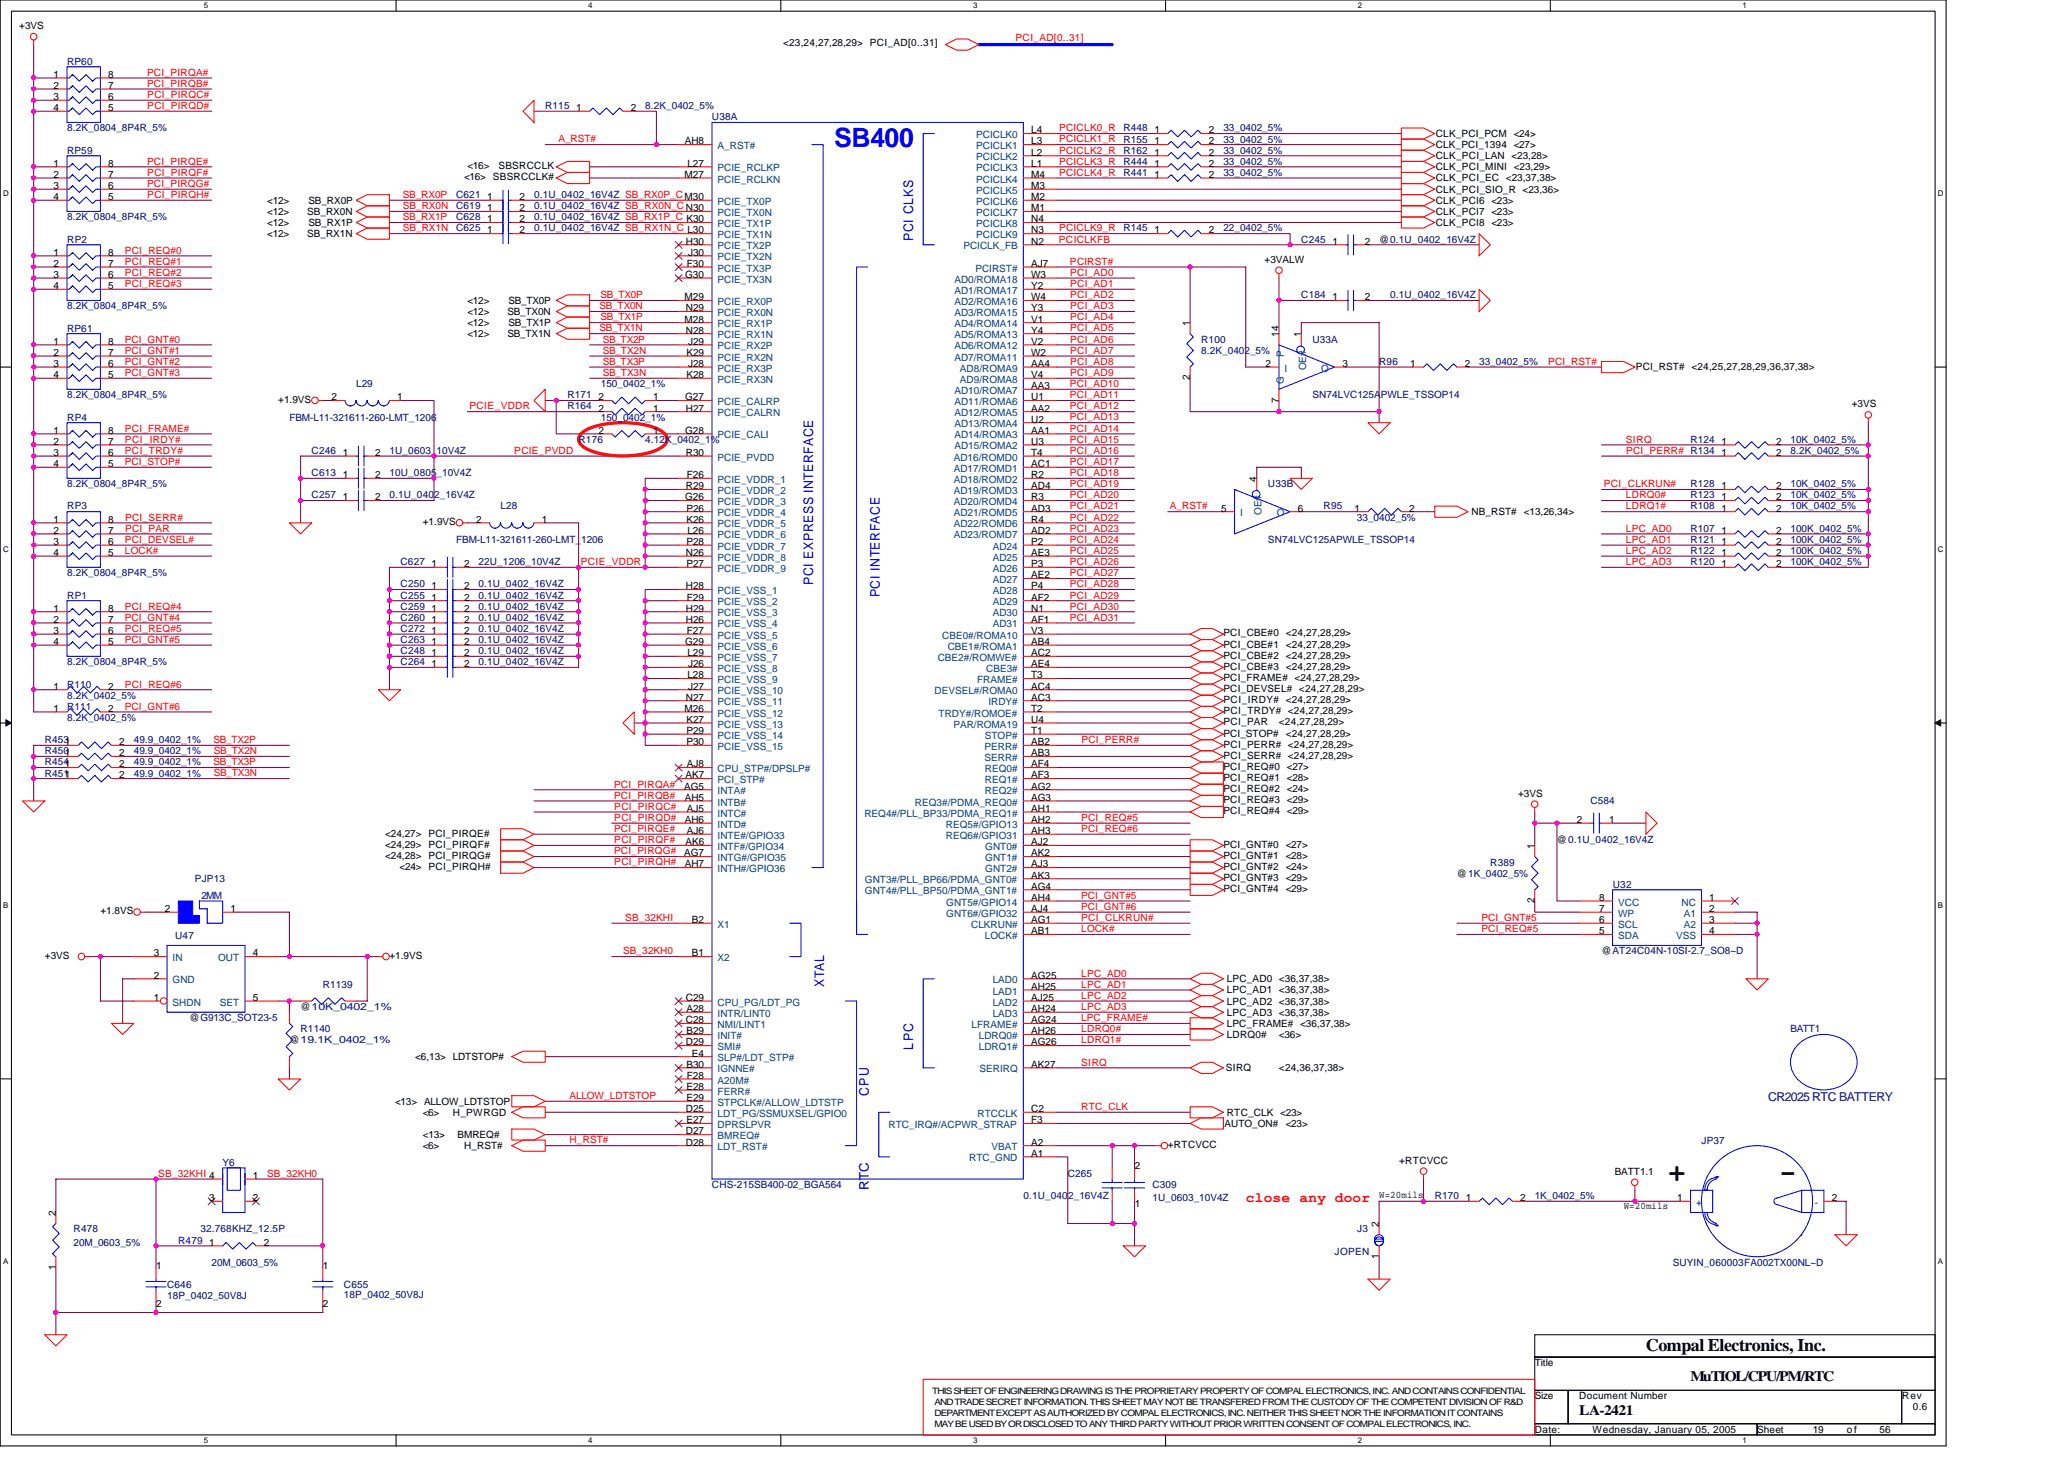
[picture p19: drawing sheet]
<svg xmlns="http://www.w3.org/2000/svg" width="297mm" height="210mm" viewBox="0 0 297 210" stroke-linecap="round" stroke-linejoin="round" font-family="sans-serif">
<defs><g id="words">
<g font-size="4.3">
<text x="240.1" y="170">+</text>
<text x="256.1" y="170">-</text>
</g>
<text font-size="3.8" fill="#00f" x="120.1" y="21.1">SB400</text>
<text font-size="2.5" x="236.9" y="194.3">Compal Electronics, Inc.</text>
<text font-size="2.1" fill="#f00" x="179.3" y="173">close any door</text>
<g font-size="2.1">
<text x="227.3" y="203.5">LA-2421</text>
<text x="243.3" y="198.7">MuTIOL/CPU/PM/RTC</text>
</g>
<g font-size="1.9" fill="#00f">
<text x="131.4" y="34.7" transform="rotate(-90 131.4 34.7)">PCI CLKS</text>
<text x="117" y="84.2" transform="rotate(-90 117 84.2)">PCI EXPRESS INTERFACE</text>
<text x="126.6" y="85.9" transform="rotate(-90 126.6 85.9)">PCI INTERFACE</text>
<text x="118.6" y="141.9" transform="rotate(-90 118.6 141.9)">XTAL</text>
<text x="131.4" y="151.1" transform="rotate(-90 131.4 151.1)">LPC</text>
<text x="125" y="157.7" transform="rotate(-90 125 157.7)">CPU</text>
<text x="125" y="171.2" transform="rotate(-90 125 171.2)">RTC</text>
</g>
<text font-size="1.8" fill="#000080" x="254.5" y="158.4">CR2025 RTC BATTERY</text>
<g font-size="1.4">
<text x="2.8" y="4.2">+3VS</text>
<text x="7.7" y="11.2">1</text>
<text x="15.6" y="11.2">8</text>
<text x="112.7" y="6.6">&lt;23,24,27,28,29&gt; PCI_AD[0..31]</text>
<text x="7.7" y="12.8">2</text>
<text x="7.7" y="14.4">3</text>
<text x="7.7" y="16">4</text>
<text x="15.6" y="12.8">7</text>
<text x="15.6" y="14.4">6</text>
<text x="15.6" y="16">5</text>
<text x="82.9" y="16">1</text>
<text x="90.8" y="16">2</text>
<text x="7.7" y="24">1</text>
<text x="15.6" y="24">8</text>
<text x="98.5" y="20.8">AH8</text>
<text x="98.9" y="24">L27</text>
<text x="148.4" y="19.2">L4</text>
<text x="148.4" y="20.8">L3</text>
<text x="148.4" y="22.4">L2</text>
<text x="148.4" y="24">L1</text>
<text x="166.1" y="22.4">1</text>
<text x="166.1" y="20.8">1</text>
<text x="166.1" y="19.2">1</text>
<text x="166.1" y="24">1</text>
<text x="174" y="22.4">2</text>
<text x="174" y="20.8">2</text>
<text x="174" y="19.2">2</text>
<text x="174" y="24">2</text>
<text x="206.6" y="19.7">CLK_PCI_PCM &lt;24&gt;</text>
<text x="206.6" y="21.3">CLK_PCI_1394 &lt;27&gt;</text>
<text x="206.6" y="22.9">CLK_PCI_LAN &lt;23,28&gt;</text>
<text x="7.7" y="25.6">2</text>
<text x="7.7" y="27.2">3</text>
<text x="7.7" y="28.8">4</text>
<text x="15.6" y="25.6">7</text>
<text x="15.6" y="27.2">6</text>
<text x="15.6" y="28.8">5</text>
<text x="38.5" y="29.3">&lt;12&gt;</text>
<text x="44.4" y="29.3">SB_RX0P</text>
<text x="66.8" y="26">&lt;16&gt; SBSRCCLK#</text>
<text x="67.3" y="24.3">&lt;16&gt;</text>
<text x="70.1" y="28.8">1</text>
<text x="71.7" y="24.3">SBSRCCLK</text>
<text x="74.8" y="28.8">2</text>
<text x="98.5" y="25.6">M27</text>
<text x="148.4" y="25.6">M4</text>
<text x="148.4" y="27.2">M3</text>
<text x="148.4" y="28.8">M2</text>
<text x="166.1" y="25.6">1</text>
<text x="174" y="25.6">2</text>
<text x="206.6" y="24.5">CLK_PCI_MINI &lt;23,29&gt;</text>
<text x="206.6" y="26.1">CLK_PCI_EC &lt;23,37,38&gt;</text>
<text x="206.6" y="27.7">CLK_PCI_SIO_R &lt;23,36&gt;</text>
<text x="206.6" y="29.3">CLK_PCI6 &lt;23&gt;</text>
<text x="38.5" y="30.9">&lt;12&gt;</text>
<text x="38.5" y="34.1">&lt;12&gt;</text>
<text x="38.5" y="32.5">&lt;12&gt;</text>
<text x="44.2" y="30.9">SB_RX0N</text>
<text x="44.2" y="34.1">SB_RX1N</text>
<text x="44.4" y="32.5">SB_RX1P</text>
<text x="70.1" y="33.6">1</text>
<text x="70.1" y="30.4">1</text>
<text x="70.1" y="32">1</text>
<text x="74.8" y="33.6">2</text>
<text x="74.8" y="30.4">2</text>
<text x="74.8" y="32">2</text>
<text x="98.7" y="35.2">H30</text>
<text x="148.4" y="35.2">N2</text>
<text x="148.4" y="30.4">M1</text>
<text x="148.4" y="32">N4</text>
<text x="148.4" y="33.6">N3</text>
<text x="166.1" y="33.6">1</text>
<text x="174" y="33.6">2</text>
<text x="191.7" y="35.2">1</text>
<text x="196.4" y="35.2">2</text>
<text x="198.5" y="34.9">@0.1U_0402_16V4Z</text>
<text x="206.6" y="30.9">CLK_PCI7 &lt;23&gt;</text>
<text x="206.6" y="32.5">CLK_PCI8 &lt;23&gt;</text>
<text x="7.7" y="36.8">1</text>
<text x="7.7" y="38.4">2</text>
<text x="7.7" y="40">3</text>
<text x="7.7" y="41.6">4</text>
<text x="15.6" y="36.8">8</text>
<text x="15.6" y="38.4">7</text>
<text x="15.6" y="40">6</text>
<text x="15.6" y="41.6">5</text>
<text x="98.6" y="40">G30</text>
<text x="98.8" y="38.4">F30</text>
<text x="99" y="36.8">J30</text>
<text x="148.4" y="38.4">AJ7</text>
<text x="148.4" y="40">W3</text>
<text x="148.4" y="41.6">Y2</text>
<text x="182" y="37.8">+3VALW</text>
<text x="67.3" y="43.7">&lt;12&gt;</text>
<text x="67.3" y="45.3">&lt;12&gt;</text>
<text x="67.3" y="46.9">&lt;12&gt;</text>
<text x="73" y="45.3">SB_TX0N</text>
<text x="73.2" y="43.7">SB_TX0P</text>
<text x="73.2" y="46.9">SB_TX1P</text>
<text x="98.5" y="43.2">M29</text>
<text x="98.5" y="46.4">M28</text>
<text x="98.7" y="44.8">N29</text>
<text x="98.7" y="48">N28</text>
<text x="148.4" y="43.2">W4</text>
<text x="148.4" y="44.8">Y3</text>
<text x="148.4" y="46.4">V1</text>
<text x="148.4" y="48">Y4</text>
<text x="171.3" y="46.9" transform="rotate(-90 171.3 46.9)">1</text>
<text x="191.7" y="43.2">1</text>
<text x="196.4" y="43.2">2</text>
<text x="7.7" y="49.6">1</text>
<text x="7.7" y="51.2">2</text>
<text x="7.7" y="52.8">3</text>
<text x="15.6" y="49.6">8</text>
<text x="15.6" y="51.2">7</text>
<text x="15.6" y="52.8">6</text>
<text x="67.3" y="48.5">&lt;12&gt;</text>
<text x="73" y="48.5">SB_TX1N</text>
<text x="98.8" y="51.2">K29</text>
<text x="99" y="49.6">J29</text>
<text x="99" y="52.8">J28</text>
<text x="148.4" y="52.8">AA4</text>
<text x="148.4" y="49.6">V2</text>
<text x="148.4" y="51.2">W2</text>
<text x="182.1" y="52.8">2</text>
<text x="184" y="48.5" transform="rotate(-90 184 48.5)">14</text>
<text x="187.3" y="48.5" transform="rotate(-90 187.3 48.5)">1</text>
<text x="193.2" y="52.8">3</text>
<text x="202.9" y="52.8">1</text>
<text x="210.8" y="52.8">2</text>
<text x="235.4" y="53.3">PCI_RST# &lt;24,25,27,28,29,36,37,38&gt;</text>
<text x="7.7" y="54.4">4</text>
<text x="15.6" y="54.4">5</text>
<text x="40" y="58">+1.9VS</text>
<text x="47.7" y="57.6">2</text>
<text x="57.2" y="57.6">1</text>
<text x="86.1" y="57.6">2</text>
<text x="86.1" y="59.2">2</text>
<text x="94" y="57.6">1</text>
<text x="94" y="59.2">1</text>
<text x="98.6" y="57.6">G27</text>
<text x="98.7" y="59.2">H27</text>
<text x="98.8" y="54.4">K28</text>
<text x="148.4" y="54.4">V4</text>
<text x="148.4" y="56">AA3</text>
<text x="148.4" y="57.6">U1</text>
<text x="148.4" y="59.2">AA2</text>
<text x="171.3" y="54.7" transform="rotate(-90 171.3 54.7)">2</text>
<text x="184" y="57.9" transform="rotate(-90 184 57.9)">7</text>
<text x="266.5" y="58.6">+3VS</text>
<text x="7.7" y="62.4">1</text>
<text x="7.7" y="64">2</text>
<text x="7.7" y="65.6">3</text>
<text x="15.6" y="62.4">8</text>
<text x="15.6" y="64">7</text>
<text x="15.6" y="65.6">6</text>
<text x="49.3" y="65.6">1</text>
<text x="54" y="65.6">2</text>
<text x="86.1" y="62.4">2</text>
<text x="94" y="62.4">1</text>
<text x="98.6" y="62.4">G28</text>
<text x="98.7" y="65.6">R30</text>
<text x="148.4" y="65.6">T4</text>
<text x="148.4" y="60.8">U2</text>
<text x="148.4" y="62.4">AA1</text>
<text x="148.4" y="64">U3</text>
<text x="247.8" y="64">1</text>
<text x="247.8" y="65.6">1</text>
<text x="255.6" y="64">2</text>
<text x="255.6" y="65.6">2</text>
<text x="7.7" y="67.2">4</text>
<text x="15.6" y="67.2">5</text>
<text x="49.3" y="72">1</text>
<text x="49.3" y="68.8">1</text>
<text x="54" y="72">2</text>
<text x="54" y="68.8">2</text>
<text x="98.6" y="72">G26</text>
<text x="98.7" y="70.4">R29</text>
<text x="98.8" y="68.8">F26</text>
<text x="148.4" y="67.2">AC1</text>
<text x="148.4" y="68.8">R2</text>
<text x="148.4" y="70.4">AD4</text>
<text x="148.4" y="72">R3</text>
<text x="180.8" y="69.3" transform="rotate(-90 180.8 69.3)">4</text>
<text x="247.8" y="72">1</text>
<text x="247.8" y="70.4">1</text>
<text x="255.6" y="72">2</text>
<text x="255.6" y="70.4">2</text>
<text x="7.7" y="75.2">1</text>
<text x="7.7" y="76.8">2</text>
<text x="15.6" y="75.2">8</text>
<text x="15.6" y="76.8">7</text>
<text x="60.9" y="75.5">+1.9VS</text>
<text x="68.5" y="75.2">2</text>
<text x="78" y="75.2">1</text>
<text x="98.8" y="73.6">P26</text>
<text x="98.8" y="75.2">K26</text>
<text x="98.9" y="76.8">L26</text>
<text x="148.4" y="73.6">AD3</text>
<text x="148.4" y="75.2">R4</text>
<text x="148.4" y="76.8">AD2</text>
<text x="175.7" y="73.6">5</text>
<text x="186.8" y="73.6">6</text>
<text x="194.9" y="73.6">1</text>
<text x="202.8" y="73.6">2</text>
<text x="211.7" y="74.1">NB_RST# &lt;13,26,34&gt;</text>
<text x="247.8" y="76.8">1</text>
<text x="247.8" y="73.6">1</text>
<text x="255.6" y="76.8">2</text>
<text x="255.6" y="73.6">2</text>
<text x="7.7" y="78.4">3</text>
<text x="7.7" y="80">4</text>
<text x="15.6" y="78.4">6</text>
<text x="15.6" y="80">5</text>
<text x="62.1" y="81.6">1</text>
<text x="66.8" y="81.6">2</text>
<text x="98.7" y="80">N26</text>
<text x="98.8" y="78.4">P28</text>
<text x="98.8" y="81.6">P27</text>
<text x="148.4" y="78.4">P2</text>
<text x="148.4" y="80">AE3</text>
<text x="148.4" y="81.6">P3</text>
<text x="148.4" y="83.2">AE2</text>
<text x="247.8" y="81.6">1</text>
<text x="247.8" y="78.4">1</text>
<text x="247.8" y="80">1</text>
<text x="255.6" y="81.6">2</text>
<text x="255.6" y="78.4">2</text>
<text x="255.6" y="80">2</text>
<text x="7.7" y="88">1</text>
<text x="7.7" y="89.6">2</text>
<text x="15.6" y="88">8</text>
<text x="15.6" y="89.6">7</text>
<text x="62.1" y="84.8">1</text>
<text x="62.1" y="89.6">1</text>
<text x="62.1" y="86.4">1</text>
<text x="62.1" y="88">1</text>
<text x="66.8" y="84.8">2</text>
<text x="66.8" y="89.6">2</text>
<text x="66.8" y="86.4">2</text>
<text x="66.8" y="88">2</text>
<text x="98.7" y="84.8">H28</text>
<text x="98.7" y="88">H29</text>
<text x="98.7" y="89.6">H26</text>
<text x="98.8" y="86.4">F29</text>
<text x="148.4" y="84.8">P4</text>
<text x="148.4" y="86.4">AF2</text>
<text x="148.4" y="88">N1</text>
<text x="148.4" y="89.6">AF1</text>
<text x="7.7" y="91.2">3</text>
<text x="7.7" y="92.8">4</text>
<text x="15.6" y="91.2">6</text>
<text x="15.6" y="92.8">5</text>
<text x="62.1" y="94.4">1</text>
<text x="62.1" y="92.8">1</text>
<text x="62.1" y="96">1</text>
<text x="62.1" y="91.2">1</text>
<text x="66.8" y="94.4">2</text>
<text x="66.8" y="92.8">2</text>
<text x="66.8" y="96">2</text>
<text x="66.8" y="91.2">2</text>
<text x="98.6" y="92.8">G29</text>
<text x="98.8" y="91.2">F27</text>
<text x="98.9" y="94.4">L29</text>
<text x="99" y="96">J26</text>
<text x="148.4" y="92.8">AB4</text>
<text x="148.4" y="96">AE4</text>
<text x="148.4" y="94.4">AC2</text>
<text x="148.4" y="91.2">V3</text>
<text x="176.1" y="91.5">PCI_CBE#0 &lt;24,27,28,29&gt;</text>
<text x="176.1" y="93.2">PCI_CBE#1 &lt;24,27,28,29&gt;</text>
<text x="176.1" y="94.7">PCI_CBE#2 &lt;24,27,28,29&gt;</text>
<text x="7.7" y="99.2">1</text>
<text x="15.6" y="99.2">2</text>
<text x="98.7" y="100.8">N27</text>
<text x="98.9" y="97.6">L28</text>
<text x="99" y="99.2">J27</text>
<text x="148.4" y="100.8">AC3</text>
<text x="148.4" y="99.2">AC4</text>
<text x="148.4" y="97.6">T3</text>
<text x="176.1" y="96.4">PCI_CBE#3 &lt;24,27,28,29&gt;</text>
<text x="176.1" y="98">PCI_FRAME# &lt;24,27,28,29&gt;</text>
<text x="176.1" y="99.5">PCI_DEVSEL# &lt;24,27,28,29&gt;</text>
<text x="176.1" y="101.2">PCI_IRDY# &lt;24,27,28,29&gt;</text>
<text x="7.7" y="102.4">1</text>
<text x="15.6" y="102.4">2</text>
<text x="17.2" y="107.2">2</text>
<text x="98.5" y="102.4">M26</text>
<text x="98.8" y="104">K27</text>
<text x="98.8" y="105.6">P29</text>
<text x="98.8" y="107.2">P30</text>
<text x="148.4" y="107.2">AB2</text>
<text x="148.4" y="105.6">T1</text>
<text x="148.4" y="102.4">T2</text>
<text x="148.4" y="104">U4</text>
<text x="176.1" y="102.7">PCI_TRDY# &lt;24,27,28,29&gt;</text>
<text x="176.1" y="106">PCI_STOP# &lt;24,27,28,29&gt;</text>
<text x="176.1" y="104.4">PCI_PAR</text>
<text x="176.1" y="107.5">PCI_PERR# &lt;24,27,28,29&gt;</text>
<text x="184.1" y="104.4">&lt;24,27,28,29&gt;</text>
<text x="17.2" y="112">2</text>
<text x="17.2" y="108.8">2</text>
<text x="17.2" y="110.4">2</text>
<text x="98.5" y="113.6">AG5</text>
<text x="98.6" y="112">AK7</text>
<text x="98.9" y="110.4">AJ8</text>
<text x="148.4" y="108.8">AB3</text>
<text x="148.4" y="110.4">AF4</text>
<text x="148.4" y="112">AF3</text>
<text x="148.4" y="113.6">AG2</text>
<text x="176.1" y="110.7">PCI_REQ#0 &lt;27&gt;</text>
<text x="176.1" y="112.4">PCI_REQ#1 &lt;28&gt;</text>
<text x="176.1" y="114">PCI_REQ#2 &lt;24&gt;</text>
<text x="176.1" y="109.2">PCI_SERR# &lt;24,27,28,29&gt;</text>
<text x="98.5" y="115.2">AH5</text>
<text x="98.5" y="118.4">AH6</text>
<text x="98.9" y="116.8">AJ5</text>
<text x="98.9" y="120">AJ6</text>
<text x="148.4" y="118.4">AH2</text>
<text x="148.4" y="120">AH3</text>
<text x="148.4" y="115.2">AG3</text>
<text x="148.4" y="116.8">AH1</text>
<text x="176.1" y="117.2">PCI_REQ#4 &lt;29&gt;</text>
<text x="176.1" y="115.5">PCI_REQ#3 &lt;29&gt;</text>
<text x="218.5" y="114.6">+3VS</text>
<text x="226.9" y="118.4">2</text>
<text x="231.6" y="118.4">1</text>
<text x="55.4" y="122">&lt;24,29&gt; PCI_PIRQF#</text>
<text x="55.4" y="120.4">&lt;24,27&gt; PCI_PIRQE#</text>
<text x="55.4" y="123.5">&lt;24,28&gt; PCI_PIRQG#</text>
<text x="57.5" y="125.2">&lt;24&gt; PCI_PIRQH#</text>
<text x="98.5" y="123.2">AG7</text>
<text x="98.5" y="124.8">AH7</text>
<text x="98.6" y="121.6">AK6</text>
<text x="148.4" y="121.6">AJ2</text>
<text x="148.4" y="123.2">AK2</text>
<text x="148.4" y="124.8">AJ3</text>
<text x="176.1" y="122">PCI_GNT#0</text>
<text x="176.1" y="123.5">PCI_GNT#1</text>
<text x="176.1" y="125.2">PCI_GNT#2</text>
<text x="185" y="122">&lt;27&gt;</text>
<text x="185" y="123.5">&lt;28&gt;</text>
<text x="185" y="125.2">&lt;24&gt;</text>
<text x="220.8" y="122.1" transform="rotate(-90 220.8 122.1)">1</text>
<text x="224.1" y="121.3">@0.1U_0402_16V4Z</text>
<text x="14.5" y="131.6">+1.8VS</text>
<text x="23.7" y="131.2">2</text>
<text x="33.2" y="131.2">1</text>
<text x="148.4" y="129.6">AH4</text>
<text x="148.4" y="131.2">AJ4</text>
<text x="148.4" y="126.4">AK3</text>
<text x="148.4" y="128">AG4</text>
<text x="176.1" y="126.7">PCI_GNT#3</text>
<text x="176.1" y="128.4">PCI_GNT#4</text>
<text x="185" y="126.7">&lt;29&gt;</text>
<text x="185" y="128.4">&lt;29&gt;</text>
<text x="209.7" y="126.1">@1K_0402_5%</text>
<text x="220.8" y="129.9" transform="rotate(-90 220.8 129.9)">2</text>
<text x="230.1" y="129.6">8</text>
<text x="230.1" y="131.2">7</text>
<text x="246" y="129.6">1</text>
<text x="246" y="131.2">2</text>
<text x="6.5" y="138">+3VS</text>
<text x="22.1" y="137.6">3</text>
<text x="36.4" y="137.6">4</text>
<text x="56" y="138">+1.9VS</text>
<text x="99.6" y="132.8">B2</text>
<text x="99.6" y="137.6">B1</text>
<text x="148.4" y="132.8">AG1</text>
<text x="148.4" y="134.4">AB1</text>
<text x="230.1" y="132.8">6</text>
<text x="230.1" y="134.4">5</text>
<text x="230.5" y="137.3">@AT24C04N-10SI-2.7_SO8~D</text>
<text x="246" y="132.8">3</text>
<text x="246" y="134.4">4</text>
<text x="22.1" y="140.8">2</text>
<text x="22.1" y="144">1</text>
<text x="36.4" y="144">5</text>
<text x="98.7" y="144">C29</text>
<text x="148.4" y="140.8">AG25</text>
<text x="148.4" y="142.4">AH25</text>
<text x="148.4" y="144">AJ25</text>
<text x="176.5" y="142.9">LPC_AD1 &lt;36,37,38&gt;</text>
<text x="176.5" y="141.3">LPC_AD0 &lt;36,37,38&gt;</text>
<text x="27.3" y="146.9">@G913C_SOT23-5</text>
<text x="43.3" y="145.3">@10K_0402_1%</text>
<text x="98.7" y="147.2">C28</text>
<text x="98.8" y="145.6">A28</text>
<text x="98.8" y="148.8">B29</text>
<text x="148.4" y="145.6">AH24</text>
<text x="148.4" y="147.2">AG24</text>
<text x="148.4" y="148.8">AH26</text>
<text x="176.5" y="147.7">LPC_FRAME# &lt;36,37,38&gt;</text>
<text x="176.5" y="144.5">LPC_AD2 &lt;36,37,38&gt;</text>
<text x="176.5" y="146.1">LPC_AD3 &lt;36,37,38&gt;</text>
<text x="176.5" y="149.3">LDRQ0#</text>
<text x="184.1" y="149.3">&lt;36&gt;</text>
<text x="41.7" y="150.1">@19.1K_0402_1%</text>
<text x="59.7" y="152.5">&lt;6,13&gt; LDTSTOP#</text>
<text x="98.7" y="150.4">D29</text>
<text x="98.8" y="153.6">B30</text>
<text x="98.8" y="155.2">F28</text>
<text x="99.6" y="152">E4</text>
<text x="148.4" y="153.6">AK27</text>
<text x="148.4" y="150.4">AG26</text>
<text x="176.4" y="154.1">SIRQ</text>
<text x="184.1" y="154.1">&lt;24,36,37,38&gt;</text>
<text x="56.9" y="158.9">&lt;13&gt; ALLOW_LDTSTOP</text>
<text x="60.8" y="160.5">&lt;6&gt;</text>
<text x="65.2" y="160.5">H_PWRGD</text>
<text x="98.7" y="160">D25</text>
<text x="98.8" y="156.8">E28</text>
<text x="98.8" y="158.4">E29</text>
<text x="98.8" y="161.6">E27</text>
<text x="148.4" y="160">C2</text>
<text x="148.4" y="161.6">F3</text>
<text x="176.5" y="160.5">RTC_CLK &lt;23&gt;</text>
<text x="60.8" y="165.3">&lt;6&gt;</text>
<text x="60.9" y="163.7">&lt;13&gt;</text>
<text x="65.8" y="163.7">BMREQ#</text>
<text x="66.8" y="165.3">H_RST#</text>
<text x="98.7" y="163.2">D27</text>
<text x="98.7" y="164.8">D28</text>
<text x="148.4" y="164.8">A2</text>
<text x="148.4" y="166.4">A1</text>
<text x="168.1" y="165.2">+RTCVCC</text>
<text x="176.2" y="162.1">AUTO_ON#</text>
<text x="185" y="162.1">&lt;23&gt;</text>
<text x="201.4" y="167.4">+RTCVCC</text>
<text x="30.1" y="172.8">3</text>
<text x="36.4" y="169.6">1</text>
<text x="36.4" y="172.8">2</text>
<text x="163.3" y="173.7">1</text>
<text x="163.3" y="168.2">2</text>
<text x="198.5" y="172.4">W=20mils</text>
<text x="210.9" y="172.8">1</text>
<text x="218.8" y="172.8">2</text>
<text x="232.4" y="169">BATT1.1</text>
<text x="233.7" y="174">W=20mils</text>
<text x="241.4" y="172.8">1</text>
<text x="263.6" y="172.8">2</text>
<text x="8" y="174.9" transform="rotate(-90 8 174.9)">2</text>
<text x="30.1" y="179.2">1</text>
<text x="38" y="179.2">2</text>
<text x="198.5" y="176.5" transform="rotate(-90 198.5 176.5)">2</text>
<text x="8" y="182.8" transform="rotate(-90 8 182.8)">1</text>
<text x="22.5" y="182.6">1</text>
<text x="46.5" y="182.6">1</text>
<text x="198.5" y="181.2" transform="rotate(-90 198.5 181.2)">1</text>
<text x="22.5" y="188">2</text>
<text x="46.5" y="188">2</text>
<text x="220.9" y="196.5">Title</text>
<text x="220.9" y="201.3">Size</text>
<text x="227.3" y="201.3">Document Number</text>
<text x="273.7" y="201.3">Rev</text>
<text x="275.3" y="202.9">0.6</text>
<text x="220.9" y="206.1">Date:</text>
<text x="229.2" y="206.1">Wednesday, January 05, 2005</text>
<text x="252.9" y="206.1">Sheet</text>
<text x="260.9" y="206.1">19</text>
<text x="265.8" y="206.1">of</text>
<text x="270.5" y="206.1">56</text>
</g>
<g font-size="1.4" fill="#f00">
<text x="146.2" y="5.9">PCI_AD[0..31]</text>
<text x="21.2" y="10.9">PCI_PIRQA#</text>
<text x="21.2" y="12.5">PCI_PIRQB#</text>
<text x="21.2" y="14.1">PCI_PIRQC#</text>
<text x="21.2" y="15.7">PCI_PIRQD#</text>
<text x="21.2" y="23.7">PCI_PIRQE#</text>
<text x="80.4" y="20.5">A_RST#</text>
<text x="152.4" y="18.9">PCICLK0_R</text>
<text x="152.4" y="20.5">PCICLK1_R</text>
<text x="152.4" y="22.1">PCICLK2_R</text>
<text x="152.4" y="23.7">PCICLK3_R</text>
<text x="21.2" y="25.3">PCI_PIRQF#</text>
<text x="21.2" y="28.5">PCI_PIRQH#</text>
<text x="21.2" y="26.9">PCI_PIRQG#</text>
<text x="58" y="28.5">SB_RX0P</text>
<text x="152.4" y="25.3">PCICLK4_R</text>
<text x="58" y="30.1">SB_RX0N</text>
<text x="58" y="31.7">SB_RX1P</text>
<text x="58" y="33.3">SB_RX1N</text>
<text x="152.4" y="34.9">PCICLKFB</text>
<text x="152.4" y="33.3">PCICLK9_R</text>
<text x="18" y="36.5">PCI_REQ#0</text>
<text x="18" y="38.1">PCI_REQ#1</text>
<text x="18" y="39.7">PCI_REQ#2</text>
<text x="18" y="41.3">PCI_REQ#3</text>
<text x="154" y="38.1">PCIRST#</text>
<text x="154" y="41.3">PCI_AD1</text>
<text x="154" y="39.7">PCI_AD0</text>
<text x="86.3" y="44.5">SB_TX0N</text>
<text x="86.3" y="47.7">SB_TX1N</text>
<text x="86.4" y="42.9">SB_TX0P</text>
<text x="86.4" y="46.1">SB_TX1P</text>
<text x="154" y="42.9">PCI_AD2</text>
<text x="154" y="44.5">PCI_AD3</text>
<text x="154" y="46.1">PCI_AD4</text>
<text x="154" y="47.7">PCI_AD5</text>
<text x="18" y="49.3">PCI_GNT#0</text>
<text x="18" y="50.9">PCI_GNT#1</text>
<text x="18" y="52.5">PCI_GNT#2</text>
<text x="86.7" y="49.3">SB_TX2P</text>
<text x="86.7" y="52.5">SB_TX3P</text>
<text x="86.8" y="50.9">SB_TX2N</text>
<text x="154" y="50.9">PCI_AD7</text>
<text x="154" y="49.3">PCI_AD6</text>
<text x="154" y="52.5">PCI_AD8</text>
<text x="222.8" y="52.5">PCI_RST#</text>
<text x="18" y="54.1">PCI_GNT#3</text>
<text x="67.6" y="58.9">PCIE_VDDR</text>
<text x="86.8" y="54.1">SB_TX3N</text>
<text x="154" y="57.3">PCI_AD11</text>
<text x="154" y="55.7">PCI_AD10</text>
<text x="154" y="58.9">PCI_AD12</text>
<text x="154" y="54.1">PCI_AD9</text>
<text x="18" y="62.1">PCI_FRAME#</text>
<text x="18" y="63.7">PCI_IRDY#</text>
<text x="18" y="65.3">PCI_TRDY#</text>
<text x="74" y="65.3">PCIE_PVDD</text>
<text x="154" y="60.5">PCI_AD13</text>
<text x="154" y="62.1">PCI_AD14</text>
<text x="154" y="65.3">PCI_AD16</text>
<text x="154" y="63.7">PCI_AD15</text>
<text x="234" y="63.7">SIRQ</text>
<text x="234" y="65.3">PCI_PERR# R134</text>
<text x="18" y="66.9">PCI_STOP#</text>
<text x="154" y="68.5">PCI_AD18</text>
<text x="154" y="71.7">PCI_AD20</text>
<text x="154" y="66.9">PCI_AD17</text>
<text x="154" y="70.1">PCI_AD19</text>
<text x="230.8" y="70.1">PCI_CLKRUN#</text>
<text x="234" y="71.7">LDRQ0#</text>
<text x="18" y="74.9">PCI_SERR#</text>
<text x="18" y="76.5">PCI_PAR</text>
<text x="154" y="73.3">PCI_AD21</text>
<text x="154" y="74.9">PCI_AD22</text>
<text x="154" y="76.5">PCI_AD23</text>
<text x="168.4" y="73.3">A_RST#</text>
<text x="234" y="73.3">LDRQ1#</text>
<text x="234" y="76.5">LPC_AD0</text>
<text x="18" y="78.1">PCI_DEVSEL#</text>
<text x="18" y="79.7">LOCK#</text>
<text x="83.6" y="81.3">PCIE_VDDR</text>
<text x="154" y="78.1">PCI_AD24</text>
<text x="154" y="79.7">PCI_AD25</text>
<text x="154" y="81.3">PCI_AD26</text>
<text x="154" y="82.9">PCI_AD27</text>
<text x="234" y="78.1">LPC_AD1</text>
<text x="234" y="79.7">LPC_AD2</text>
<text x="234" y="81.3">LPC_AD3</text>
<text x="18" y="87.7">PCI_REQ#4</text>
<text x="18" y="89.3">PCI_GNT#4</text>
<text x="154" y="86.1">PCI_AD29</text>
<text x="154" y="87.7">PCI_AD30</text>
<text x="154" y="84.5">PCI_AD28</text>
<text x="154" y="89.3">PCI_AD31</text>
<text x="18" y="90.9">PCI_REQ#5</text>
<text x="18" y="92.5">PCI_GNT#5</text>
<text x="18" y="98.9">PCI_REQ#6</text>
<text x="18" y="102.1">PCI_GNT#6</text>
<text x="30.7" y="106.9">SB_TX2P</text>
<text x="155.6" y="106.9">PCI_PERR#</text>
<text x="30.7" y="110.1">SB_TX3P</text>
<text x="30.8" y="108.5">SB_TX2N</text>
<text x="30.8" y="111.7">SB_TX3N</text>
<text x="88.4" y="113.3">PCI_PIRQA#</text>
<text x="88.4" y="114.9">PCI_PIRQB#</text>
<text x="88.4" y="116.5">PCI_PIRQC#</text>
<text x="88.4" y="119.7">PCI_PIRQE#</text>
<text x="88.4" y="118.1">PCI_PIRQD#</text>
<text x="155.6" y="118.1">PCI_REQ#5</text>
<text x="155.6" y="119.7">PCI_REQ#6</text>
<text x="88.4" y="122.9">PCI_PIRQG#</text>
<text x="88.4" y="121.3">PCI_PIRQF#</text>
<text x="88.4" y="124.5">PCI_PIRQH#</text>
<text x="155.6" y="129.3">PCI_GNT#5</text>
<text x="155.6" y="130.9">PCI_GNT#6</text>
<text x="89.7" y="137.3">SB_32KH0</text>
<text x="90" y="132.5">SB_32KHI</text>
<text x="155.6" y="132.5">PCI_CLKRUN#</text>
<text x="155.6" y="134.1">LOCK#</text>
<text x="213.2" y="134.1">PCI_REQ#5</text>
<text x="213.2" y="132.5">PCI_GNT#5</text>
<text x="155.6" y="142.1">LPC_AD1</text>
<text x="155.6" y="143.7">LPC_AD2</text>
<text x="155.6" y="140.5">LPC_AD0</text>
<text x="155.6" y="146.9">LPC_FRAME#</text>
<text x="155.6" y="145.3">LPC_AD3</text>
<text x="155.6" y="148.5">LDRQ0#</text>
<text x="155.6" y="150.1">LDRQ1#</text>
<text x="155.6" y="153.3">SIRQ</text>
<text x="82" y="158.1">ALLOW_LDTSTOP</text>
<text x="155.6" y="159.7">RTC_CLK</text>
<text x="82" y="164.5">H_RST#</text>
<text x="22.8" y="169.3">SB_32KHI 4</text>
<text x="38.5" y="169.3">SB_32KH0</text>
</g>
<g font-size="1.4" fill="#000080">
<text x="9.6" y="9.3">RP60</text>
<text x="78.5" y="15.7">R115</text>
<text x="92.9" y="15.7">8.2K_0402_5%</text>
<text x="102.5" y="17.3">U38A</text>
<text x="9.6" y="22.1">RP59</text>
<text x="9.6" y="18.9">8.2K_0804_8P4R_5%</text>
<text x="161.7" y="22.1">R162</text>
<text x="161.7" y="20.5">R155</text>
<text x="161.7" y="18.9">R448</text>
<text x="161.7" y="23.7">R444</text>
<text x="176.1" y="22.1">33_0402_5%</text>
<text x="176.1" y="20.5">33_0402_5%</text>
<text x="176.1" y="18.9">33_0402_5%</text>
<text x="176.1" y="23.7">33_0402_5%</text>
<text x="65.7" y="28.5">C621</text>
<text x="76.9" y="28.5">0.1U_0402_16V4Z SB_RX0P_CM30</text>
<text x="161.7" y="25.3">R441</text>
<text x="176.1" y="25.3">33_0402_5%</text>
<text x="9.6" y="31.7">8.2K_0804_8P4R_5%</text>
<text x="9.7" y="34.9">RP2</text>
<text x="65.7" y="33.3">C625</text>
<text x="65.7" y="30.1">C619</text>
<text x="65.7" y="31.7">C628</text>
<text x="76.9" y="33.3">0.1U_0402_16V4Z SB_RX1N_C L30</text>
<text x="76.9" y="30.1">0.1U_0402_16V4Z SB_RX0N_CN30</text>
<text x="76.9" y="31.7">0.1U_0402_16V4Z SB_RX1P_C K30</text>
<text x="161.7" y="33.3">R145</text>
<text x="176.1" y="33.3">22_0402_5%</text>
<text x="187.3" y="34.9">C245</text>
<text x="9.6" y="47.7">RP61</text>
<text x="9.6" y="44.5">8.2K_0804_8P4R_5%</text>
<text x="187.3" y="42.9">C184</text>
<text x="200.1" y="42.9">0.1U_0402_16V4Z</text>
<text x="172.9" y="49.3">R100</text>
<text x="172.9" y="50.9">8.2K_0402_5%</text>
<text x="188.9" y="49.3">U33A</text>
<text x="198.5" y="52.5">R96</text>
<text x="212.9" y="52.5">33_0402_5%</text>
<text x="9.6" y="57.3">8.2K_0804_8P4R_5%</text>
<text x="51.3" y="55.7">L29</text>
<text x="81.7" y="57.3">R171</text>
<text x="81.7" y="58.9">R164</text>
<text x="86.5" y="55.7">150_0402_1%</text>
<text x="188.9" y="57.3">SN74LVC125APWLE_TSSOP14</text>
<text x="9.7" y="60.5">RP4</text>
<text x="41.7" y="60.5">FBM-L11-321611-260-LMT_1206</text>
<text x="44.8" y="65.3">C246</text>
<text x="56" y="65.3">1U_0603_10V4Z</text>
<text x="83.3" y="63.7">R176</text>
<text x="86.5" y="60.5">150_0402_1%</text>
<text x="92.9" y="63.7">4.12K_0402_1%</text>
<text x="243.3" y="63.7">R124</text>
<text x="257.7" y="63.7">10K_0402_5%</text>
<text x="257.7" y="65.3">8.2K_0402_5%</text>
<text x="9.6" y="70.1">8.2K_0804_8P4R_5%</text>
<text x="44.8" y="71.7">C257</text>
<text x="44.8" y="68.5">C613</text>
<text x="56" y="71.7">0.1U_0402_16V4Z</text>
<text x="56" y="68.5">10U_0805_10V4Z</text>
<text x="182.5" y="70.1">U33B</text>
<text x="243.3" y="71.7">R123</text>
<text x="243.3" y="70.1">R128</text>
<text x="257.7" y="71.7">10K_0402_5%</text>
<text x="257.7" y="70.1">10K_0402_5%</text>
<text x="9.7" y="73.3">RP3</text>
<text x="72" y="73.3">L28</text>
<text x="190.5" y="73.3">R95</text>
<text x="195.3" y="74.9">33_0402_5%</text>
<text x="243.3" y="76.5">R107</text>
<text x="243.3" y="73.3">R108</text>
<text x="257.7" y="76.5">100K_0402_5%</text>
<text x="257.7" y="73.3">10K_0402_5%</text>
<text x="9.6" y="82.9">8.2K_0804_8P4R_5%</text>
<text x="57.7" y="81.3">C627</text>
<text x="65.7" y="78.1">FBM-L11-321611-260-LMT_1206</text>
<text x="68.9" y="81.3">22U_1206_10V4Z</text>
<text x="182.5" y="78.1">SN74LVC125APWLE_TSSOP14</text>
<text x="243.3" y="81.3">R120</text>
<text x="243.3" y="78.1">R121</text>
<text x="243.3" y="79.7">R122</text>
<text x="257.7" y="81.3">100K_0402_5%</text>
<text x="257.7" y="78.1">100K_0402_5%</text>
<text x="257.7" y="79.7">100K_0402_5%</text>
<text x="9.7" y="86.1">RP1</text>
<text x="57.7" y="84.5">C250</text>
<text x="57.7" y="89.3">C260</text>
<text x="57.7" y="86.1">C255</text>
<text x="57.7" y="87.7">C259</text>
<text x="68.9" y="84.5">0.1U_0402_16V4Z</text>
<text x="68.9" y="89.3">0.1U_0402_16V4Z</text>
<text x="68.9" y="86.1">0.1U_0402_16V4Z</text>
<text x="68.9" y="87.7">0.1U_0402_16V4Z</text>
<text x="9.6" y="95.7">8.2K_0804_8P4R_5%</text>
<text x="57.7" y="94.1">C248</text>
<text x="57.7" y="92.5">C263</text>
<text x="57.7" y="95.7">C264</text>
<text x="57.7" y="90.9">C272</text>
<text x="68.9" y="94.1">0.1U_0402_16V4Z</text>
<text x="68.9" y="92.5">0.1U_0402_16V4Z</text>
<text x="68.9" y="95.7">0.1U_0402_16V4Z</text>
<text x="68.9" y="90.9">0.1U_0402_16V4Z</text>
<text x="9.6" y="98.9">R110</text>
<text x="9.6" y="100.5">8.2K_0402_5%</text>
<text x="6.5" y="106.9">R4531</text>
<text x="9.6" y="102.1">R111</text>
<text x="9.6" y="103.7">8.2K_0402_5%</text>
<text x="19.3" y="106.9">49.9_0402_1%</text>
<text x="6.5" y="111.7">R4511</text>
<text x="6.5" y="108.5">R4501</text>
<text x="6.5" y="110.1">R4541</text>
<text x="19.3" y="111.7">49.9_0402_1%</text>
<text x="19.3" y="108.5">49.9_0402_1%</text>
<text x="19.3" y="110.1">49.9_0402_1%</text>
<text x="228.9" y="115.7">C584</text>
<text x="214.5" y="124.5">R389</text>
<text x="28" y="126.9">PJP13</text>
<text x="29" y="129.3">2MM</text>
<text x="232.1" y="127.7">U32</text>
<text x="25.2" y="135.1">U47</text>
<text x="46.5" y="142.1">R1139</text>
<text x="43.3" y="148.5">R1140</text>
<text x="257.7" y="148.5">BATT1</text>
<text x="32" y="167.7">Y6</text>
<text x="244.9" y="164.5">JP37</text>
<text x="102.5" y="170.9">CHS-215SB400-02_BGA564</text>
<text x="147.3" y="172.5">0.1U_0402_16V4Z</text>
<text x="153.7" y="169.3">C265</text>
<text x="165.8" y="170.9">C309</text>
<text x="165.8" y="172.8">1U_0603_10V4Z</text>
<text x="206.5" y="172.5">R170</text>
<text x="220.9" y="172.5">1K_0402_5%</text>
<text x="10.6" y="177.3">R478</text>
<text x="10.6" y="179.2">20M_0603_5%</text>
<text x="25.7" y="178.9">R479</text>
<text x="28.8" y="177.3">32.768KHZ_12.5P</text>
<text x="195.3" y="177.3">J3</text>
<text x="24" y="185.3">C646</text>
<text x="30.5" y="182.1">20M_0603_5%</text>
<text x="49.5" y="185.3">C655</text>
<text x="192.1" y="180.5">JOPEN</text>
<text x="240.7" y="182.1">SUYIN_060003FA002TX00NL~D</text>
<text x="24" y="186.9">18P_0402_50V8J</text>
<text x="49.5" y="186.8">18P_0402_50V8J</text>
</g>
<g font-size="1.4" fill="#004080">
<text x="103.3" y="21.5">A_RST#</text>
<text x="140.5" y="19.9">PCICLK0</text>
<text x="140.5" y="21.5">PCICLK1</text>
<text x="140.5" y="23.1">PCICLK2</text>
<text x="103.3" y="24.7">PCIE_RCLKP</text>
<text x="103.3" y="26.3">PCIE_RCLKN</text>
<text x="103.3" y="29.5">PCIE_TX0P</text>
<text x="140.5" y="24.7">PCICLK3</text>
<text x="140.5" y="26.3">PCICLK4</text>
<text x="140.5" y="27.9">PCICLK5</text>
<text x="140.5" y="29.5">PCICLK6</text>
<text x="103.3" y="31.1">PCIE_TX0N</text>
<text x="103.3" y="32.7">PCIE_TX1P</text>
<text x="103.3" y="34.3">PCIE_TX1N</text>
<text x="103.3" y="35.9">PCIE_TX2P</text>
<text x="138.6" y="35.9">PCICLK_FB</text>
<text x="140.5" y="31.1">PCICLK7</text>
<text x="140.5" y="32.7">PCICLK8</text>
<text x="140.5" y="34.3">PCICLK9</text>
<text x="103.3" y="37.5">PCIE_TX2N</text>
<text x="103.3" y="39.1">PCIE_TX3P</text>
<text x="103.3" y="40.7">PCIE_TX3N</text>
<text x="137.3" y="40.7">AD0/ROMA18</text>
<text x="140.4" y="39.1">PCIRST#</text>
<text x="103.3" y="43.9">PCIE_RX0P</text>
<text x="103.3" y="45.5">PCIE_RX0N</text>
<text x="103.3" y="47.1">PCIE_RX1P</text>
<text x="137.3" y="42.3">AD1/ROMA17</text>
<text x="137.3" y="43.9">AD2/ROMA16</text>
<text x="137.3" y="45.5">AD3/ROMA15</text>
<text x="137.3" y="47.1">AD4/ROMA14</text>
<text x="103.3" y="48.7">PCIE_RX1N</text>
<text x="103.3" y="50.3">PCIE_RX2P</text>
<text x="103.3" y="51.9">PCIE_RX2N</text>
<text x="103.3" y="53.5">PCIE_RX3P</text>
<text x="137.3" y="48.7">AD5/ROMA13</text>
<text x="137.3" y="50.3">AD6/ROMA12</text>
<text x="137.3" y="51.9">AD7/ROMA11</text>
<text x="138.2" y="53.5">AD8/ROMA9</text>
<text x="184.7" y="51.4" transform="rotate(-90 184.7 51.4)">P</text>
<text x="184.9" y="53.5">I</text>
<text x="188" y="53.3" transform="rotate(-90 188 53.3)">OE#</text>
<text x="190.1" y="53.5">O</text>
<text x="103.3" y="55.1">PCIE_RX3N</text>
<text x="103.3" y="58.3">PCIE_CALRP</text>
<text x="103.3" y="59.9">PCIE_CALRN</text>
<text x="137.3" y="56.7">AD10/ROMA7</text>
<text x="137.3" y="58.3">AD11/ROMA6</text>
<text x="137.3" y="59.9">AD12/ROMA5</text>
<text x="138.2" y="55.1">AD9/ROMA8</text>
<text x="184.7" y="55.2" transform="rotate(-90 184.7 55.2)">G</text>
<text x="103.3" y="63.1">PCIE_CALI</text>
<text x="137.3" y="61.5">AD13/ROMA4</text>
<text x="137.3" y="63.1">AD14/ROMA3</text>
<text x="137.3" y="64.7">AD15/ROMA2</text>
<text x="103.3" y="66.3">PCIE_PVDD</text>
<text x="103.3" y="69.5">PCIE_VDDR_1</text>
<text x="103.3" y="71.1">PCIE_VDDR_2</text>
<text x="137.3" y="66.3">AD16/ROMD0</text>
<text x="137.3" y="67.9">AD17/ROMD1</text>
<text x="137.3" y="69.5">AD18/ROMD2</text>
<text x="137.3" y="71.1">AD19/ROMD3</text>
<text x="103.3" y="72.7">PCIE_VDDR_3</text>
<text x="103.3" y="74.3">PCIE_VDDR_4</text>
<text x="103.3" y="75.9">PCIE_VDDR_5</text>
<text x="103.3" y="77.5">PCIE_VDDR_6</text>
<text x="137.3" y="72.7">AD20/ROMD4</text>
<text x="137.3" y="74.3">AD21/ROMD5</text>
<text x="137.3" y="75.9">AD22/ROMD6</text>
<text x="137.3" y="77.5">AD23/ROMD7</text>
<text x="178.5" y="74.3">I</text>
<text x="181.5" y="74.1" transform="rotate(-90 181.5 74.1)">OE#</text>
<text x="183.7" y="74.3">O</text>
<text x="103.3" y="79.1">PCIE_VDDR_7</text>
<text x="103.3" y="80.7">PCIE_VDDR_8</text>
<text x="103.3" y="82.3">PCIE_VDDR_9</text>
<text x="142.9" y="79.1">AD24</text>
<text x="142.9" y="80.7">AD25</text>
<text x="142.9" y="82.3">AD26</text>
<text x="142.9" y="83.9">AD27</text>
<text x="103.3" y="85.5">PCIE_VSS_1</text>
<text x="103.3" y="87.1">PCIE_VSS_2</text>
<text x="103.3" y="88.7">PCIE_VSS_3</text>
<text x="142.9" y="85.5">AD28</text>
<text x="142.9" y="87.1">AD29</text>
<text x="142.9" y="88.7">AD30</text>
<text x="103.3" y="90.3">PCIE_VSS_4</text>
<text x="103.3" y="91.9">PCIE_VSS_5</text>
<text x="103.3" y="93.5">PCIE_VSS_6</text>
<text x="103.3" y="95.1">PCIE_VSS_7</text>
<text x="135" y="95.1">CBE2#/ROMWE#</text>
<text x="135.6" y="91.9">CBE0#/ROMA10</text>
<text x="136.4" y="93.5">CBE1#/ROMA1</text>
<text x="142.9" y="90.3">AD31</text>
<text x="103.3" y="96.7">PCIE_VSS_8</text>
<text x="103.3" y="98.3">PCIE_VSS_9</text>
<text x="103.3" y="99.9">PCIE_VSS_10</text>
<text x="103.3" y="101.5">PCIE_VSS_11</text>
<text x="134.5" y="99.9">DEVSEL#/ROMA0</text>
<text x="140.6" y="98.3">FRAME#</text>
<text x="141.9" y="96.7">CBE3#</text>
<text x="142.2" y="101.5">IRDY#</text>
<text x="103.3" y="103.1">PCIE_VSS_12</text>
<text x="103.3" y="104.7">PCIE_VSS_13</text>
<text x="103.3" y="106.3">PCIE_VSS_14</text>
<text x="103.3" y="107.9">PCIE_VSS_15</text>
<text x="135.1" y="103.1">TRDY#/ROMOE#</text>
<text x="137.2" y="104.7">PAR/ROMA19</text>
<text x="141.7" y="107.9">PERR#</text>
<text x="141.7" y="106.3">STOP#</text>
<text x="103.3" y="111.1">CPU_STP#/DPSLP#</text>
<text x="103.3" y="112.7">PCI_STP#</text>
<text x="141.7" y="109.5">SERR#</text>
<text x="141.7" y="111.1">REQ0#</text>
<text x="141.7" y="112.7">REQ1#</text>
<text x="103.3" y="114.3">INTA#</text>
<text x="103.3" y="115.9">INTB#</text>
<text x="103.3" y="117.5">INTC#</text>
<text x="103.3" y="119.1">INTD#</text>
<text x="124.4" y="117.5">REQ4#/PLL_BP33/PDMA_REQ1#</text>
<text x="131.7" y="115.9">REQ3#/PDMA_REQ0#</text>
<text x="136.1" y="119.1">REQ5#/GPIO13</text>
<text x="141.7" y="114.3">REQ2#</text>
<text x="103.3" y="120.7">INTE#/GPIO33</text>
<text x="103.3" y="122.3">INTF#/GPIO34</text>
<text x="103.3" y="123.9">INTG#/GPIO35</text>
<text x="103.3" y="125.5">INTH#/GPIO36</text>
<text x="136.1" y="120.7">REQ6#/GPIO31</text>
<text x="141.8" y="122.3">GNT0#</text>
<text x="141.8" y="123.9">GNT1#</text>
<text x="141.8" y="125.5">GNT2#</text>
<text x="124.5" y="127.1">GNT3#/PLL_BP66/PDMA_GNT0#</text>
<text x="124.5" y="128.7">GNT4#/PLL_BP50/PDMA_GNT1#</text>
<text x="136.2" y="130.3">GNT5#/GPIO14</text>
<text x="136.2" y="131.9">GNT6#/GPIO32</text>
<text x="232.9" y="130.3">VCC</text>
<text x="232.9" y="131.9">WP</text>
<text x="242" y="130.3">NC</text>
<text x="242.3" y="131.9">A1</text>
<text x="103.3" y="133.5">X1</text>
<text x="139.8" y="133.5">CLKRUN#</text>
<text x="141.7" y="135.1">LOCK#</text>
<text x="232.9" y="133.5">SCL</text>
<text x="232.9" y="135.1">SDA</text>
<text x="241.2" y="135.1">VSS</text>
<text x="242.3" y="133.5">A2</text>
<text x="24.8" y="138.3">IN</text>
<text x="24.8" y="141.5">GND</text>
<text x="31.4" y="138.3">OUT</text>
<text x="103.3" y="138.3">X2</text>
<text x="142.9" y="141.5">LAD0</text>
<text x="142.9" y="143.1">LAD1</text>
<text x="24.8" y="144.7">SHDN</text>
<text x="31.6" y="144.7">SET</text>
<text x="103.3" y="144.7">CPU_PG/LDT_PG</text>
<text x="103.3" y="146.3">INTR/LINT0</text>
<text x="103.3" y="147.9">NMI/LINT1</text>
<text x="103.3" y="149.5">INIT#</text>
<text x="139.8" y="147.9">LFRAME#</text>
<text x="140.9" y="149.5">LDRQ0#</text>
<text x="142.9" y="144.7">LAD2</text>
<text x="142.9" y="146.3">LAD3</text>
<text x="103.3" y="151.1">SMI#</text>
<text x="103.3" y="152.7">SLP#/LDT_STP#</text>
<text x="103.3" y="154.3">IGNNE#</text>
<text x="103.3" y="155.9">A20M#</text>
<text x="140.9" y="151.1">LDRQ1#</text>
<text x="141" y="154.3">SERIRQ</text>
<text x="103.3" y="157.5">FERR#</text>
<text x="103.3" y="159.1">STPCLK#/ALLOW_LDTSTP</text>
<text x="103.3" y="160.7">LDT_PG/SSMUXSEL/GPIO0</text>
<text x="140.7" y="160.7">RTCCLK</text>
<text x="103.3" y="162.3">DPRSLPVR</text>
<text x="103.3" y="163.9">BMREQ#</text>
<text x="103.3" y="165.5">LDT_RST#</text>
<text x="127.9" y="162.3">RTC_IRQ#/ACPWR_STRAP</text>
<text x="139.5" y="167.1">RTC_GND</text>
<text x="142.7" y="165.5">VBAT</text>
<text x="244.1" y="173.5">+</text>
<text x="261.2" y="173.5">-</text>
</g>
<g font-size="1.3">
<text x="134.2" y="200.5">THIS SHEET OF ENGINEERING DRAWING IS THE PROPRIETARY PROPERTY OF COMPAL ELECTRONICS, INC. AND CONTAINS CONFIDENTIAL</text>
<text x="134.5" y="202.1">AND TRADE SECRET INFORMATION. THIS SHEET MAY NOT BE TRANSFERED FROM THE CUSTODY OF THE COMPETENT DIVISION OF R&amp;D</text>
<text x="134.5" y="203.7">DEPARTMENT EXCEPT AS AUTHORIZED BY COMPAL ELECTRONICS, INC. NEITHER THIS SHEET NOR THE INFORMATION IT CONTAINS</text>
<text x="134.5" y="205.3">MAY BE USED BY OR DISCLOSED TO ANY THIRD PARTY WITHOUT PRIOR WRITTEN CONSENT OF COMPAL ELECTRONICS, INC.</text>
</g>
<g font-size="1.1">
<text x="29.3" y="1.2">5</text>
<text x="84.7" y="1.2">4</text>
<text x="140" y="1.2">3</text>
<text x="195.4" y="1.2">2</text>
<text x="250.8" y="1.2">1</text>
<text x=".4" y="28.2">D</text>
<text x="278.9" y="28.2">D</text>
<text x=".4" y="79.4">C</text>
<text x="278.9" y="79.4">C</text>
<text x=".4" y="130.6">B</text>
<text x="278.9" y="130.6">B</text>
<text x=".4" y="181.8">A</text>
<text x="278.9" y="181.8">A</text>
<text x="29.3" y="207.6">5</text>
<text x="84.7" y="207.6">4</text>
<text x="140" y="207.6">3</text>
<text x="195.4" y="207.6">2</text>
<text x="250.8" y="207.6">1</text>
</g>
</g></defs>
<path d="M0 0h280.1v208h-280.1zM1.6 1.6h276.9v204.8h-276.9z" fill="none" stroke="#000" stroke-width=".15"/>
<g fill="#fff">
<path d="M29.3 .2h.6v1.2h-.6z"/>
<path d="M29.3 206.6h.6v1.3h-.6z"/>
</g>
<path d="M57 0v1.6M57 206.4v1.6" fill="none" stroke="#000" stroke-width=".15"/>
<g fill="#fff">
<path d="M84.7 .2h.6v1.2h-.6z"/>
<path d="M84.7 206.6h.6v1.3h-.6z"/>
</g>
<path d="M112.4 0v1.6M112.4 206.4v1.6" fill="none" stroke="#000" stroke-width=".15"/>
<g fill="#fff">
<path d="M140 .2h.6v1.2h-.6z"/>
<path d="M140 206.6h.6v1.3h-.6z"/>
</g>
<path d="M167.7 0v1.6M167.7 206.4v1.6" fill="none" stroke="#000" stroke-width=".15"/>
<g fill="#fff">
<path d="M195.4 .2h.6v1.2h-.6z"/>
<path d="M195.4 206.6h.6v1.3h-.6z"/>
</g>
<path d="M223.1 0v1.6M223.1 206.4v1.6" fill="none" stroke="#000" stroke-width=".15"/>
<g fill="#fff">
<path d="M250.8 .2h.6v1.2h-.6z"/>
<path d="M250.8 206.6h.6v1.3h-.6z"/>
<path d="M.4 27.2h.8v1.3h-.8z"/>
<path d="M278.9 27.2h.8v1.3h-.8z"/>
<path d="M.4 78.4h.8v1.3h-.8z"/>
<path d="M278.9 78.4h.8v1.3h-.8z"/>
</g>
<path d="M0 52.8h1.6M278.5 52.8h1.6" fill="none" stroke="#000" stroke-width=".15"/>
<g fill="#fff">
<path d="M.4 129.6h.8v1.3h-.8z"/>
<path d="M278.9 129.6h.7v1.3h-.7z"/>
</g>
<path d="M0 104h1.6M278.5 104h1.6" fill="none" stroke="#000" stroke-width=".15"/>
<path d="M.8 103.5l.8 .5-.8 .5zM278.5 104l.8-.5v1z" fill="#000" stroke="#000" stroke-width=".14"/>
<g fill="#fff">
<path d="M.4 180.8h.8v1.3h-.8z"/>
<path d="M278.9 180.8h.7v1.3h-.7z"/>
</g>
<path d="M0 155.2h1.6M278.5 155.2h1.6M220.9 192h57.6v3.2h-57.6zM220.9 195.2h57.6v4.8h-57.6zM220.9 200h4.8v4.8h-4.8zM220.9 204.8h32v1.6h-32zM225.7 200h48v4.8h-48zM252.9 204.8h25.6v1.6h-25.6zM273.7 200h4.8v4.8h-4.8z" fill="none" stroke="#000" stroke-width=".15"/>
<g fill="none" stroke="#800040" stroke-width=".15">
<path d="M4.8 6.4v4.8h3.2M4.8 11.2v1.6h3.2M4.8 12.8v1.6h3.2M4.8 14.4v1.6h3.2M4.8 16v8h3.2M16 11.2h14.5M16 12.8h14.5M16 14.4h14.5M16 16h14.5M76.9 16h6.4M91.3 16h3.2v4.8M152.1 19.2h14.4"/>
<path d="M174.5 19.2h27.2M4.8 38.4v3.2h3.2M4.8 24v1.6h3.2M4.8 25.6v1.6h3.2M4.8 27.2v1.6h3.2M4.8 36.8h3.2M4.8 38.4h3.2M4.8 28.8v9.6M16 36.8h14.5M16 38.4h14.5M16 28.8h14.5M16 24h14.5"/>
<path d="M16 25.6h14.5M16 27.2h14.5M56 28.8h14.5M56 30.4h14.5M56 32h14.5M56 33.6h14.5M75.3 28.8h22.4M75.3 30.4h22.4M75.3 32h22.4M75.3 33.6h22.4M78.5 20.8h19.2M84.9 24h12.8"/>
<path d="M84.9 25.6h12.8M152.1 38.4h19.2M152.1 28.8h49.6M152.1 30.4h49.6M152.1 32h49.6M152.1 33.6h14.4M152.1 20.8h14.4M152.1 24h14.4M152.1 25.6h14.4M152.1 22.4h14.4M152.1 27.2h49.6M152.1 35.2h33.6"/>
<path d="M174.5 33.6h11.2v1.6h6.4M174.5 20.8h27.2M174.5 24h27.2M174.5 25.6h27.2M174.5 22.4h27.2M196.9 35.2h16M4.8 52.8v1.6h3.2M4.8 40h3.2M4.8 51.2h3.2M4.8 49.6h3.2M4.8 52.8h3.2M4.8 41.6v11.2"/>
<path d="M4.8 54.4v24M16 41.6h14.5M16 40h14.5M16 51.2h14.5M16 54.4h14.5M16 49.6h14.5M16 52.8h14.5M46.5 57.6h1.5M57.7 57.6h4.8v14.4h-8M67.3 59.2h19.2M78.5 57.6h8M80 57.6v4.8h6.5"/>
<path d="M84.9 43.2h12.8M84.9 44.8h12.8M84.9 46.4h12.8M84.9 51.2h12.8M84.9 54.4h12.8M84.9 48h12.8M84.9 49.6h12.8M84.9 52.8h12.8M94.5 57.6h3.2M94.5 59.2h3.2M152.1 43.2h11.2M152.1 44.8h11.2"/>
<path d="M152.1 46.4h11.2M152.1 41.6h11.2M152.1 40h11.2M152.1 51.2h11.2M152.1 57.6h11.2M152.1 54.4h11.2M152.1 56h11.2M152.1 48h11.2M152.1 49.6h11.2M152.1 52.8h11.2M152.1 59.2h11.2M171.3 46.4v-8h8v14.4h3.2"/>
<path d="M171.3 54.4v4.8h27.2M184.1 40v3.2h8M184.1 43.2v4.8M184.1 57.6v1.6M187.3 48v-1.6h11.2v14.4M193.7 52.8h9.6M196.9 43.2h16M211.3 52.8h19.2M4.8 78.4v1.6h3.2M4.8 62.4h3.2M4.8 65.6h3.2M4.8 64h3.2"/>
<path d="M4.8 67.2h3.2M4.8 78.4h3.2M4.8 75.2h3.2M4.8 76.8h3.2M16 62.4h14.5M16 65.6h14.5M16 64h14.5M16 67.2h14.5M16 78.4h14.5M16 75.2h14.5M16 76.8h14.5M43.3 68.8h6.4"/>
<path d="M43.3 72h6.4M49.7 65.6h-6.4v9.6M54.5 68.8h8M54.5 65.6h43.2M67.3 75.2h1.6M78.5 75.2h4.8v20.8h-16M92.9 70.4h4.8M92.9 72h4.8M92.9 78.4h4.8M92.9 73.6h4.8M92.9 75.2h4.8M92.9 76.8h4.8"/>
<path d="M94.5 62.4h3.2M97.7 68.8h-4.8v12.8M152.1 70.4h11.2M152.1 60.8h11.2M152.1 62.4h11.2M152.1 68.8h11.2M152.1 72h11.2M152.1 65.6h11.2M152.1 64h11.2M152.1 67.2h11.2M152.1 78.4h11.2M152.1 73.6h11.2"/>
<path d="M152.1 75.2h11.2M152.1 76.8h11.2M168.1 73.6h8M180.9 68.8v-1.6h6.4v1.6M187.3 73.6h8M203.3 73.6h3.2M230.5 70.4h17.6M230.5 72h17.6M230.5 65.6h17.6M230.5 64h17.6M230.5 78.4h17.6M230.5 73.6h17.6"/>
<path d="M230.5 76.8h17.6M256.1 70.4h12.8M268.9 72v1.6h-12.8M268.9 70.4v1.6h-12.8M268.9 73.6v3.2h-12.8M268.9 76.8v1.6h-12.8M268.9 78.4v1.6h-12.8M268.9 64v1.6h-12.8M268.9 60.8v3.2h-12.8M268.9 65.6v4.8M4.8 91.2v1.6h3.2M4.8 80v8h3.2"/>
<path d="M4.8 88v1.6h3.2M4.8 89.6v1.6h3.2M4.8 92.8v6.4h3.2M4.8 99.2v3.2h3.2M16 80h14.5M16 88h14.5M16 89.6h14.5M16 92.8h14.5M16 91.2h14.5M16 99.2h14.5M56 86.4h6.5M56 84.8h6.5"/>
<path d="M56 92.8h6.5M56 94.4h6.5M56 96h6.5M56 92.8v6.4M62.5 91.2h-6.5v1.6M62.5 89.6h-6.5v1.6M62.5 88h-6.5v1.6M62.5 81.6h-6.5v6.4M67.3 81.6h30.4M67.3 86.4h16M67.3 88h16M67.3 84.8h16"/>
<path d="M67.3 89.6h16M67.3 92.8h16M67.3 94.4h16M67.3 91.2h16M92.9 80h4.8M92.9 86.4h4.8M92.9 88h4.8M92.9 89.6h4.8M92.9 92.8h4.8M92.9 94.4h4.8M92.9 96h4.8M92.9 91.2h4.8"/>
<path d="M92.9 97.6h4.8M92.9 99.2h4.8M97.7 84.8h-4.8v22.4h4.8M152.1 80h11.2M152.1 81.6h11.2M152.1 86.4h11.2M152.1 83.2h11.2M152.1 88h11.2M152.1 84.8h11.2M152.1 89.6h11.2M152.1 92.8h19.2M152.1 94.4h19.2"/>
<path d="M152.1 96h19.2M152.1 91.2h19.2M152.1 97.6h19.2M152.1 99.2h19.2M230.5 80h17.6M230.5 81.6h17.6M268.9 80v1.6h-12.8M4.8 108.8v1.6h4.8M4.8 110.4v1.6h4.8M4.8 108.8h4.8M4.8 112v3.2M9.6 107.2h-4.8v1.6"/>
<path d="M16 102.4h14.5M17.6 110.4h24.1M17.6 112h24.1M17.6 108.8h24.1M17.6 107.2h24.1M76.9 113.6h20.8M76.9 115.2h20.8M76.9 116.8h20.8M88.1 118.4h9.6M91.3 104h6.4M92.9 102.4h4.8M92.9 105.6h4.8"/>
<path d="M92.9 100.8h4.8M152.1 110.4h19.2M152.1 112h19.2M152.1 113.6h19.2M152.1 115.2h19.2M152.1 116.8h19.2M152.1 102.4h19.2M152.1 105.6h19.2M152.1 100.8h19.2M152.1 104h19.2M152.1 108.8h19.2M152.1 107.2h19.2"/>
<path d="M152.1 118.4h19.2M220.9 118.4h6.4M220.9 116.8v4.8M224.1 118.4v11.2h3.2M232.1 118.4h4.8M12.8 137.6h6.5M14.5 137.6v6.4h4.8M20.8 131.2h3.2M33.7 131.2h8v6.4M40 137.6h1.7M41.7 137.6h11.1v6.4h-1.5M52.8 137.6h1.7"/>
<path d="M76.9 121.6h20.8M76.9 123.2h20.8M76.9 124.8h20.8M76.9 120h20.8M88.1 132.8h9.6M88.1 137.6h9.6M152.1 121.6h19.2M152.1 123.2h19.2M152.1 124.8h19.2M152.1 126.4h19.2M152.1 128h19.2M152.1 132.8h19.2"/>
<path d="M152.1 134.4h19.2M152.1 129.6h19.2M152.1 131.2h19.2M152.1 120h19.2M209.7 132.8h17.6M209.7 134.4h17.6M220.9 129.6v1.6h6.4M249.7 132.8h3.2M249.7 134.4h3.2M249.7 131.2h3.2v9.6M19.3 140.8h-1.7v6.4M40 144h3.3"/>
<path d="M41.7 144v1.6M41.7 153.6v1.6M78.5 158.4h19.2M78.5 152h19.2M152.1 142.4h19.2M152.1 144h19.2M152.1 140.8h19.2M152.1 147.2h19.2M152.1 145.6h19.2M152.1 150.4h19.2M152.1 148.8h19.2M152.1 153.6h19.2"/>
<path d="M22.5 169.6v12.8M22.5 179.2h8M30.5 169.6h-22.5v4.8M36.8 169.6h9.7v12.8M38.5 179.2h8M78.5 160h19.2M78.5 164.8h19.2M78.5 163.2h19.2M152.1 166.4h1.6v9.6h6.4v-3.2M152.1 160h19.2M152.1 161.6h19.2M152.1 164.8h8"/>
<path d="M160.1 176h3.2M163.3 164.8h-3.2v3.2M163.3 164.8h3.2M163.3 164.8v3.2M163.3 172.8v6.4M204.9 169.6v3.2h6.4M204.9 172.8h-6.4v3.2M219.3 172.8h22.4M235.3 171.2v1.6M264.1 172.8h1.6v4.8M8 182.4v9.6M22.5 187.2v1.6"/>
<path d="M46.5 187.2v1.6h-38.5M198.5 180.8v3.2"/>
</g>
<path d="M140.9 6.4h19.2" fill="none" stroke="#00f" stroke-width=".47"/>
<g fill="none" stroke="#f00" stroke-width=".15">
<path d="M4.8 5.8v.6M75.3 16l1.6-1.6v3.2zM83.3 16h1.6M89.7 16h1.6M136.1 6.4l1.6-.8h1.6l1.6 .8-1.6 .8h-1.6zM147.3 19.2h4.8M201.7 18.4h3.2l1.6 .8-1.6 .8h-3.2zM51.3 28.8l1.5-.8h3.2v1.6h-3.2zM51.3 30.4l1.5-.8h3.2v1.6h-3.2zM51.3 32l1.5-.8h3.2v1.6h-3.2zM51.3 33.6l1.5-.8h3.2v1.6h-3.2zM70.5 28.8h1.5"/>
<path d="M70.5 33.6h1.5M73.7 28.8h1.6M73.7 33.6h1.6M80 24l1.7-.8h3.2v1.6h-3.2zM80 25.6l1.7-.8h3.2v1.6h-3.2zM97.7 28.8h4.8M97.7 20.8h4.8M97.7 24h4.8M97.7 25.6h4.8M97.7 30.4h4.8M97.7 32h4.8M97.7 33.6h4.8"/>
<path d="M97.7 35.2h4.8M97.7 36.8h4.8M97.7 38.4h4.8M147.3 28.8h4.8M147.3 20.8h4.8M147.3 24h4.8M147.3 25.6h4.8M147.3 30.4h4.8M147.3 32h4.8M147.3 33.6h4.8M147.3 35.2h4.8M147.3 38.4h4.8"/>
<path d="M147.3 22.4h4.8M147.3 27.2h4.8M166.5 20.8h1.6M166.5 22.4h1.6M172.9 20.8h1.6M172.9 22.4h1.6M184.1 39.4v.6M201.7 20h3.2l1.6 .8-1.6 .8h-3.2zM201.7 21.6h3.2l1.6 .8-1.6 .8h-3.2zM201.7 23.2h3.2l1.6 .8-1.6 .8h-3.2zM201.7 24.8h3.2l1.6 .8-1.6 .8h-3.2zM201.7 26.4h3.2l1.6 .8-1.6 .8h-3.2z"/>
<path d="M201.7 28h3.2l1.6 .8-1.6 .8h-3.2zM201.7 29.6h3.2l1.6 .8-1.6 .8h-3.2zM201.7 31.2h3.2l1.6 .8-1.6 .8h-3.2zM212.9 33.6l1.6 1.6-1.6 1.6zM45.8 57.6h.7M48 57.6h1.7M56 57.6h1.7M78.5 56v3.2l-1.6-1.6zM80 43.2l1.7-.8h3.2v1.6h-3.2zM80 44.8l1.7-.8h3.2v1.6h-3.2zM80 46.4l1.7-.8h3.2v1.6h-3.2zM80 48l1.7-.8h3.2v1.6h-3.2z"/>
<path d="M97.7 57.6h4.8M97.7 40h4.8M97.7 43.2h4.8M97.7 44.8h4.8M97.7 46.4h4.8M97.7 48h4.8M97.7 49.6h4.8M97.7 51.2h4.8M97.7 52.8h4.8M97.7 54.4h4.8M97.7 59.2h4.8M147.3 57.6h4.8"/>
<path d="M147.3 40h4.8M147.3 43.2h4.8M147.3 44.8h4.8M147.3 46.4h4.8M147.3 48h4.8M147.3 49.6h4.8M147.3 51.2h4.8M147.3 52.8h4.8M147.3 54.4h4.8M147.3 59.2h4.8M147.3 41.6h4.8M147.3 56h4.8"/>
<path d="M203.3 52.8h1.6M209.7 52.8h1.6M212.9 41.6l1.6 1.6-1.6 1.6zM230.5 52h3.2l1.6 .8-1.6 .8h-3.2zM8 75.2h1.6M8 76.8h1.6M8 62.4h1.6M8 65.6h1.6M8 78.4h1.6M8 64h1.6M8 67.2h1.6M14.5 75.2h1.5"/>
<path d="M14.5 76.8h1.5M14.5 62.4h1.5M14.5 65.6h1.5M14.5 78.4h1.5M14.5 64h1.5M14.5 67.2h1.5M41.7 75.2h3.1l-1.5 1.6zM49.7 68.8h1.6M49.7 72h1.6M52.8 68.8h1.7M52.8 72h1.7M66.6 75.2h.7"/>
<path d="M97.7 75.2h4.8M97.7 76.8h4.8M97.7 62.4h4.8M97.7 65.6h4.8M97.7 68.8h4.8M97.7 70.4h4.8M97.7 72h4.8M97.7 73.6h4.8M97.7 78.4h4.8M147.3 75.2h4.8M147.3 76.8h4.8M147.3 62.4h4.8"/>
<path d="M147.3 65.6h4.8M147.3 68.8h4.8M147.3 70.4h4.8M147.3 72h4.8M147.3 73.6h4.8M147.3 78.4h4.8M147.3 60.8h4.8M147.3 64h4.8M147.3 67.2h4.8M176.1 73.6h1.6M180.9 68.8v1.6M185.7 68.8h3.2l-1.6 1.6z"/>
<path d="M185.7 73.6h1.6M196.9 60.8h3.2l-1.6 1.6zM206.5 72.8h3.2l1.6 .8-1.6 .8h-3.2zM248.1 76.8h1.6M248.1 70.4h1.6M248.1 72h1.6M248.1 73.6h1.6M248.1 78.4h1.6M248.1 64h1.6M254.5 76.8h1.6M254.5 70.4h1.6M254.5 72h1.6"/>
<path d="M254.5 73.6h1.6M254.5 78.4h1.6M254.5 64h1.6M268.9 60.2v.6M8 88h1.6M8 89.6h1.6M8 91.2h1.6M8 92.8h1.6M8 80h1.6M14.5 88h1.5M14.5 89.6h1.5M14.5 91.2h1.5"/>
<path d="M14.5 92.8h1.5M14.5 80h1.5M54.5 99.2h3.2l-1.7 1.6zM62.5 94.4h1.5M62.5 89.6h1.5M62.5 91.2h1.5M62.5 92.8h1.5M62.5 81.6h1.5M62.5 84.8h1.5M62.5 86.4h1.5M62.5 96h1.5M65.7 94.4h1.6"/>
<path d="M65.7 89.6h1.6M65.7 91.2h1.6M65.7 92.8h1.6M65.7 81.6h1.6M65.7 84.8h1.6M65.7 86.4h1.6M65.7 96h1.6M97.7 94.4h4.8M97.7 88h4.8M97.7 89.6h4.8M97.7 91.2h4.8M97.7 92.8h4.8"/>
<path d="M97.7 80h4.8M97.7 81.6h4.8M97.7 84.8h4.8M97.7 86.4h4.8M97.7 96h4.8M97.7 97.6h4.8M97.7 99.2h4.8M147.3 94.4h4.8M147.3 88h4.8M147.3 89.6h4.8M147.3 91.2h4.8M147.3 92.8h4.8"/>
<path d="M147.3 80h4.8M147.3 81.6h4.8M147.3 84.8h4.8M147.3 86.4h4.8M147.3 96h4.8M147.3 97.6h4.8M147.3 99.2h4.8M147.3 83.2h4.8M171.3 91.2l1.6-.8h1.6l1.6 .8-1.6 .8h-1.6zM171.3 92.8l1.6-.8h1.6l1.6 .8-1.6 .8h-1.6zM171.3 94.4l1.6-.8h1.6l1.6 .8-1.6 .8h-1.6zM171.3 96l1.6-.8h1.6l1.6 .8-1.6 .8h-1.6z"/>
<path d="M171.3 97.6l1.6-.8h1.6l1.6 .8-1.6 .8h-1.6zM171.3 99.2l1.6-.8h1.6l1.6 .8-1.6 .8h-1.6zM248.1 81.6h1.6M254.5 81.6h1.6M3.3 115.2h3.2l-1.7 1.6zM9.6 107.2h1.7M9.6 112h1.7M9.6 108.8h1.7M16 107.2h1.6M16 112h1.6M16 108.8h1.6M72 119.2h3.3l1.6 .8-1.6 .8h-3.3z"/>
<path d="M89.7 104l1.6-1.6v3.2zM97.7 107.2h4.8M97.7 100.8h4.8M97.7 102.4h4.8M97.7 104h4.8M97.7 105.6h4.8M97.7 110.4h4.8M97.7 112h4.8M97.7 113.6h4.8M97.7 115.2h4.8M97.7 116.8h4.8M97.7 118.4h4.8"/>
<path d="M147.3 107.2h4.8M147.3 100.8h4.8M147.3 102.4h4.8M147.3 104h4.8M147.3 105.6h4.8M147.3 110.4h4.8M147.3 112h4.8M147.3 113.6h4.8M147.3 115.2h4.8M147.3 116.8h4.8M147.3 118.4h4.8M147.3 108.8h4.8"/>
<path d="M171.3 110.4l1.6-.8h3.2v1.6h-3.2zM171.3 112l1.6-.8h3.2v1.6h-3.2zM171.3 113.6l1.6-.8h3.2v1.6h-3.2zM171.3 102.4l1.6-.8h1.6l1.6 .8-1.6 .8h-1.6zM171.3 105.6l1.6-.8h1.6l1.6 .8-1.6 .8h-1.6zM171.3 100.8l1.6-.8h1.6l1.6 .8-1.6 .8h-1.6zM171.3 104l1.6-.8h1.6l1.6 .8-1.6 .8h-1.6zM171.3 108.8l1.6-.8h1.6l1.6 .8-1.6 .8h-1.6zM171.3 116.8l1.6-.8h3.2v1.6h-3.2zM171.3 115.2l1.6-.8h3.2v1.6h-3.2zM171.3 107.2l1.6-.8h1.6l1.6 .8-1.6 .8h-1.6zM220.9 116.2v.6"/>
<path d="M227.3 118.4h1.6M230.5 118.4h1.6M236.9 116.8l1.6 1.6-1.6 1.6zM12.2 137.6h.6M19.3 137.6h4.7M20.2 131.2h.6M54.5 137.6h.6M72 120.8h3.3l1.6 .8-1.6 .8h-3.3zM72 122.4h3.3l1.6 .8-1.6 .8h-3.3zM72 124h3.3l1.6 .8-1.6 .8h-3.3zM97.7 137.6h4.8M97.7 120h4.8"/>
<path d="M97.7 121.6h4.8M97.7 123.2h4.8M97.7 124.8h4.8M97.7 132.8h4.8M147.3 131.2h4.8M147.3 120h4.8M147.3 121.6h4.8M147.3 123.2h4.8M147.3 124.8h4.8M147.3 132.8h4.8M147.3 126.4h4.8M147.3 128h4.8"/>
<path d="M147.3 129.6h4.8M147.3 134.4h4.8M171.3 120.8h3.2l1.6 .8-1.6 .8h-3.2zM171.3 122.4h3.2l1.6 .8-1.6 .8h-3.2zM171.3 124h3.2l1.6 .8-1.6 .8h-3.2zM171.3 125.6h3.2l1.6 .8-1.6 .8h-3.2zM171.3 127.2h3.2l1.6 .8-1.6 .8h-3.2zM16 147.2h3.3l-1.7 1.6zM19.3 140.8h4.7M40 155.2h3.3l-1.6 1.6zM41.7 145.6v1.6M41.7 152v1.6"/>
<path d="M73.7 157.6h3.2l1.6 .8-1.6 .8h-3.2zM73.7 152l1.6-.8h3.2v1.6h-3.2zM97.7 144h4.8M97.7 145.6h4.8M97.7 147.2h4.8M97.7 148.8h4.8M97.7 150.4h4.8M97.7 152h4.8M97.7 153.6h4.8M97.7 155.2h4.8M97.7 156.8h4.8M97.7 158.4h4.8"/>
<path d="M147.3 144h4.8M147.3 145.6h4.8M147.3 147.2h4.8M147.3 148.8h4.8M147.3 150.4h4.8M147.3 153.6h4.8M147.3 140.8h4.8M147.3 142.4h4.8M171.3 146.4h3.2l1.6 .8-1.6 .8h-3.2zM171.3 142.4l1.6-.8h1.6l1.6 .8-1.6 .8h-1.6zM171.3 144l1.6-.8h1.6l1.6 .8-1.6 .8h-1.6zM171.3 140.8l1.6-.8h1.6l1.6 .8-1.6 .8h-1.6z"/>
<path d="M171.3 145.6l1.6-.8h1.6l1.6 .8-1.6 .8h-1.6zM171.3 153.6l1.6-.8h1.6l1.6 .8-1.6 .8h-1.6zM171.3 148h3.2l1.6 .8-1.6 .8h-3.2zM171.3 159.2h3.2l1.6 .8-1.6 .8h-3.2zM251.3 140.8h3.2l-1.6 1.6zM8 174.4v1.6M30.5 179.2h1.5M30.5 172.8h1.5M30.5 169.6h1.5M35.3 172.8h1.5M35.3 169.6h1.5M36.8 179.2h1.7"/>
<path d="M73.7 162.4h3.2l1.6 .8-1.6 .8h-3.2zM73.7 160l1.6-.8h3.2v1.6h-3.2zM73.7 164.8l1.6-.8h3.2v1.6h-3.2zM97.7 164.8h4.8M97.7 160h4.8M97.7 161.6h4.8M97.7 163.2h4.8M147.3 164.8h4.8M147.3 160h4.8M147.3 161.6h4.8M147.3 166.4h4.8M161.7 179.2h3.2l-1.6 1.6z"/>
<path d="M166.5 164.8h.6M171.3 161.6l1.6-.8h3.2v1.6h-3.2zM204.9 169v.6M211.3 172.8h1.6M217.7 172.8h1.6M235.3 170.6v.6M241.7 172.8h1.6M262.5 172.8h1.6M264.1 177.6h3.2l-1.6 1.6zM6.5 192h3.1l-1.6 1.6zM8 180.8v1.6M46.5 182.4v1.6"/>
<path d="M46.5 185.6v1.6M132.9 198.4h88v8h-88zM196.9 184h3.2l-1.6 1.6z"/>
<circle cx="4.8" cy="5.3" r=".47"/>
<circle cx="184.1" cy="38.9" r=".47"/>
<circle cx="45.3" cy="57.6" r=".48"/>
<circle cx="268.9" cy="59.7" r=".47"/>
<circle cx="66.1" cy="75.2" r=".47"/>
<circle cx="220.9" cy="115.7" r=".47"/>
<circle cx="11.7" cy="137.6" r=".47"/>
<circle cx="19.7" cy="131.2" r=".47"/>
<circle cx="55.6" cy="137.6" r=".47"/>
<circle cx="167.6" cy="164.8" r=".47"/>
<circle cx="204.9" cy="168.5" r=".47"/>
<circle cx="235.3" cy="170.1" r=".47"/>
</g>
<path d="M83.7 62.4a8.1 8.1 0 0 1 4.8-1.6 12.6 12.6 0 0 1 6.7 1.2 1.27 1.27 0 0 1 .8 1.2 1.27 1.27 0 0 1-.8 1.2 13.2 13.2 0 0 1-8.8 .9 4.8 4.8 0 0 1-3-1.7l-.1-.4 .1-.4z" fill="none" stroke="#f00" stroke-width=".47"/>
<g fill="none" stroke="#00f" stroke-width=".15">
<path d="M84.9 16l.4-.5 1 1 1-1 .9 1 1-1 .5 .5M102.5 17.6h44.8v152h-44.8zM134.5 19.2h-1.6v16h1.6M72 28.8h.4M72 33.6h.4M72.4 27.4v2.8M72.4 32.2v2.9M73.2 28.8h.5M73.2 27.4v2.8M73.2 32.2v2.9M73.2 33.6h.5M116.9 20.8h1.6v104h-1.6"/>
<path d="M124.9 38.4h-1.6v96v-4.8M168.1 22.4l.4-.5 1 1 1-1 .9 1 1-1 .5 .5M168.1 20.8l.4-.5 1 1 1-1 .9 1 1-1 .5 .5M49.7 57.6a.79 .79 0 0 0 .7 .8 .79 .79 0 0 0 .8-.8M51.3 57.6a.78 .78 0 0 0 .7 .8 .78 .78 0 0 0 .8-.8M52.8 57.6a.79 .79 0 0 0 .8 .8 .79 .79 0 0 0 .8-.8M54.5 57.6a.78 .78 0 0 0 .7 .8 .78 .78 0 0 0 .8-.8M204.9 52.8l.5-.5 .9 1 1-1 .9 1 1-1 .5 .5M9.6 73.6h4.9v8h-4.9zM9.6 60.8h4.9v8h-4.9zM9.6 75.2h.4l.5-.5 .9 1 1-1 .9 1 .5-.5h.7M9.6 76.8h.4l.5-.5 .9 1 1-1 .9 1 .5-.5h.7"/>
<path d="M9.6 78.4h.4l.5-.5 .9 1 1-1 .9 1 .5-.5h.7M9.6 67.2h.4l.5-.5 .9 1 1-1 .9 1 .5-.5h.7M9.6 62.4h.4l.5-.5 .9 1 1-1 .9 1 .5-.5h.7M9.6 64h.4l.5-.5 .9 1 1-1 .9 1 .5-.5h.7M9.6 65.6h.4l.5-.5 .9 1 1-1 .9 1 .5-.5h.7M10.5 74.7l-.2 .2M10.5 76.3l-.2 .2M10.5 77.9l-.2 .2M10.5 61.9l-.2 .2M10.5 63.5l-.2 .2M10.5 65.1l-.2 .2M51.3 72h.3"/>
<path d="M51.3 68.8h.3M51.6 67.4v2.9M51.6 70.6v2.8M52.4 72h.4M52.4 67.4v2.9M52.4 70.6v2.8M52.4 68.8h.4M177.7 70.4l8 3.2-8 3.2zM180.9 70.4v.2M181.2 71.4a.55 .55 0 0 0-.3-.8 .55 .55 0 0 0-.7 .6 .55 .55 0 0 0 .8 .4l.2-.1M249.7 76.8l.5-.5 .9 1 1-1 .9 1 1-1 .5 .5M249.7 73.6l.5-.5 .9 1 1-1 .9 1 1-1 .5 .5"/>
<path d="M249.7 72l.5-.5 .9 1 1-1 .9 1 1-1 .5 .5M249.7 64l.5-.5 .9 1 1-1 .9 1 1-1 .5 .5M249.7 78.4l.5-.5 .9 1 1-1 .9 1 1-1 .5 .5M249.7 70.4l.5-.5 .9 1 1-1 .9 1 1-1 .5 .5M9.6 86.4h4.9v8h-4.9zM9.6 92.8h.4l.5-.4 .9 .9 1-.9 .9 .9 .5-.5h.7M9.6 88h.4l.5-.5 .9 1 1-1 .9 1 .5-.5h.7M9.6 89.6h.4l.5-.5 .9 1 1-1 .9 1 .5-.5h.7M9.6 91.2h.4l.5-.5 .9 1 1-1 .9 1 .5-.5h.7M9.6 80h.4l.5-.5 .9 1 1-1 .9 1 .5-.5h.7M10.5 87.5l-.2 .2M10.5 89.1l-.2 .2"/>
<path d="M10.5 90.7l-.2 .2M64 94.4h.4M64 84.8h.4M64 92.8h.4M64 81.6h.4M64 89.6h.4M64 96h.4M64 86.4h.4M64 91.2h.4M64.4 80.2v2.9M64.4 83.4v4.5M64.4 88.2v9.3"/>
<path d="M65.2 94.4h.5M65.2 80.2v2.9M65.2 83.4v4.5M65.2 88.2v9.3M65.2 84.8h.5M65.2 92.8h.5M65.2 81.6h.5M65.2 89.6h.5M65.2 96h.5M65.2 86.4h.5M65.2 91.2h.5M249.7 81.6l.5-.5 .9 1 1-1 .9 1 1-1 .5 .5"/>
<path d="M11.3 107.2l.4-.5 1 1 .9-1 1 1 1-1 .4 .5M11.3 112l.4-.5 1 1 .9-1 1 1 1-1 .4 .5M11.3 108.8l.4-.4 1 .9 .9-.9 1 .9 1-.9 .4 .4M228.9 118.4h.5M229.4 117v2.9M230.2 118.4h.3M230.2 117v2.9M24 136h11.3v9.6h-11.3zM113.7 132.8h1.6v4.8h-1.6M123.3 134.4h1.6M41.7 147.2l.4 .5-.9 1 .9 .9-.9 1 .9 1-.4 .4M121.7 144h1.6v20.8h-1.6"/>
<path d="M134.5 140.8h-1.6v12.8h1.6M8 176l-.4 .5 .9 1-.9 .9 .9 1-.9 1 .4 .4M32 168h3.3v6.4h-3.3zM32 179.2l.5-.4 1 .9 1-.9 .9 .9 1-.9 .4 .4M32 168.8v1.6M32.7 168h1.9v3.2h-1.9zM35.3 168.8v1.6M128.1 160h-1.6v6.4h1.6M212.9 172.8l.5-.4 .9 .9 1-.9 .9 .9 1-.9 .5 .4M243.3 171.2h3.2v3.2h-3.2zM245.4 174.4v.1a1.57 1.57 0 0 0 1.4 1.6M245.7 174.4a1.59 1.59 0 0 0 1.2 1.6"/>
<path d="M246.8 169.5a1.61 1.61 0 0 0-1.4 1.7M246.8 169.5l.1-.2h.4l-.4 .3M246.9 169.7a1.6 1.6 0 0 0-1.2 1.5M246.9 176l.4 .4h-.4l-.1-.2M255.7 172.4a.47 .47 0 0 0-.4 .4 .47 .47 0 0 0 .4 .5M255.8 173.3l3.5 1.1M259.3 177.6h.1M259.3 171.2l-3.5 1.2M259.3 171.2v3.2M259.3 171.2h3.2v3.2h-3.2M45 185.1h2.9M45 184.4h2.9"/>
<path d="M46.5 184v.4M46.5 185.1v.5"/>
<circle cx="252.9" cy="172.8" r="8"/>
</g>
<g fill="none" stroke="#804000" stroke-width=".14">
<path d="M97.2 34.7l1 1M97.2 36.3l1 1M97.2 37.9l1 1M97.2 39.5l1 1M98.1 34.7l-.9 1M98.1 36.3l-.9 1M98.1 37.9l-.9 1M98.1 39.5l-.9 1M97.2 109.9l1 1M97.2 111.5l1 1M98.1 109.9l-.9 1M98.1 111.5l-.9 1"/>
<path d="M97.2 143.5l1 1M97.2 145.1l1 1M97.2 146.7l1 1M97.2 148.3l1 1M97.2 149.9l1 1M97.2 153.1l1 1M97.2 154.7l1 1M97.2 156.3l1 1M98.1 143.5l-.9 1M98.1 145.1l-.9 1M98.1 146.7l-.9 1M98.1 148.3l-.9 1"/>
<path d="M98.1 149.9l-.9 1M98.1 153.1l-.9 1M98.1 154.7l-.9 1M98.1 156.3l-.9 1M30 172.3l1 1M30.9 172.3l-1 1M36.4 172.3l1 1M37.3 172.3l-1 1M97.2 161.1l1 1M98.1 161.1l-.9 1"/>
</g>
<circle cx="23.6" cy="144" r=".46" fill="#fff" stroke="#f00" stroke-width=".15"/>
<g fill="none" stroke="#f00" stroke-width=".15">
<path d="M8 11.2h1.6M8 12.8h1.6M8 14.4h1.6M8 16h1.6M14.5 11.2h1.5M14.5 12.8h1.5M14.5 14.4h1.5M14.5 16h1.5M166.5 19.2h1.6M172.9 19.2h1.6M8 24h1.6M8 25.6h1.6"/>
<path d="M8 27.2h1.6M8 28.8h1.6M8 36.8h1.6M8 38.4h1.6M14.5 24h1.5M14.5 25.6h1.5M14.5 27.2h1.5M14.5 28.8h1.5M14.5 36.8h1.5M14.5 38.4h1.5M70.5 30.4h1.5M70.5 32h1.5"/>
<path d="M73.7 30.4h1.6M73.7 32h1.6M166.5 24h1.6M166.5 25.6h1.6M166.5 33.6h1.6M172.9 24h1.6M172.9 25.6h1.6M172.9 33.6h1.6M192.1 35.2h1.6M195.3 35.2h1.6M8 49.6h1.6M8 51.2h1.6"/>
<path d="M8 52.8h1.6M8 54.4h1.6M8 40h1.6M8 41.6h1.6M14.5 49.6h1.5M14.5 51.2h1.5M14.5 52.8h1.5M14.5 54.4h1.5M14.5 40h1.5M14.5 41.6h1.5M86.5 57.6h1.6M86.5 59.2h1.6"/>
<path d="M92.9 57.6h1.6M92.9 59.2h1.6M171.3 46.4v1.6M171.3 52.8v1.6M182.5 52.8h1.6M184.1 48v1.6M184.1 56v1.6M187.3 48v1.6M192.1 43.2h1.6M192.1 52.8h1.6M195.3 43.2h1.6M49.7 65.6h1.6"/>
<path d="M52.8 65.6h1.7M68.9 75.2h1.6M76.9 75.2h1.6M86.5 62.4h1.6M92.9 62.4h1.6M195.3 73.6h1.6M201.7 73.6h1.6M248.1 65.6h1.6M254.5 65.6h1.6M8 99.2h1.6M14.5 99.2h1.5M62.5 88h1.5"/>
<path d="M65.7 88h1.6M248.1 80h1.6M254.5 80h1.6M8 102.4h1.6M9.6 110.4h1.7M14.5 102.4h1.5M16 110.4h1.6M24 131.2h1.7M32 131.2h1.7M35.3 137.6h4.7M220.9 121.6v1.6M220.9 128v1.6"/>
<path d="M227.3 129.6h4.8M227.3 131.2h4.8M227.3 132.8h4.8M227.3 134.4h4.8M244.9 129.6h4.8M244.9 131.2h4.8M244.9 132.8h4.8M244.9 134.4h4.8M19.3 144h3.8M35.3 144h4.7M43.3 144h1.5M49.7 144h1.6"/>
<path d="M160.1 168v1.6M160.1 171.2v1.6M163.3 168v1.6M163.3 171.2v1.6M198.5 176v1.6M198.5 179.2v1.6M22.5 182.4v1.6M22.5 185.6v1.6"/>
</g>
<g fill="none" stroke="#00f" stroke-width=".15">
<path d="M9.6 9.6h4.9v8h-4.9zM9.6 16h.4l.5-.5 .9 1 1-1 .9 1 .5-.5h.7M9.6 11.2h.4l.5-.5 .9 1 1-1 .9 1 .5-.5h.7M9.6 12.8h.4l.5-.5 .9 1 1-1 .9 1 .5-.5h.7M9.6 14.4h.4l.5-.5 .9 1 1-1 .9 1 .5-.5h.7M10.5 10.7l-.2 .2M10.5 12.3l-.2 .2M10.5 13.9l-.2 .2M168.1 19.2l.4-.5 1 1 1-1 .9 1 1-1 .5 .5M9.6 22.4h4.9v8h-4.9zM9.6 35.2h4.9v8h-4.9zM9.6 28.8h.4l.5-.5 .9 1 1-1 .9 1 .5-.5h.7"/>
<path d="M9.6 24h.4l.5-.5 .9 1 1-1 .9 1 .5-.5h.7M9.6 25.6h.4l.5-.5 .9 1 1-1 .9 1 .5-.5h.7M9.6 27.2h.4l.5-.5 .9 1 1-1 .9 1 .5-.5h.7M9.6 36.8h.4l.5-.5 .9 1 1-1 .9 1 .5-.5h.7M9.6 38.4h.4l.5-.5 .9 1 1-1 .9 1 .5-.5h.7M10.5 23.5l-.2 .2M10.5 25.1l-.2 .2M10.5 26.7l-.2 .2M10.5 36.3l-.2 .2M10.5 37.9l-.2 .2M10.5 39.5l-.2 .2M72 30.4h.4"/>
<path d="M72 32h.4M72.4 29v4.4M73.2 30.4h.5M73.2 29v4.4M73.2 32h.5M168.1 25.6l.4-.5 1 1 1-1 .9 1 1-1 .5 .5M168.1 24l.4-.5 1 1 1-1 .9 1 1-1 .5 .5M168.1 33.6l.4-.5 1 1 1-1 .9 1 1-1 .5 .5M193.7 35.2h.3M194 33.8v2.9M194.8 33.8v2.9M194.8 35.2h.5"/>
<path d="M9.6 48h4.9v8h-4.9zM9.6 54.4h.4l.5-.5 .9 1 1-1 .9 1 .5-.5h.7M9.6 49.6h.4l.5-.5 .9 1 1-1 .9 1 .5-.5h.7M9.6 51.2h.4l.5-.5 .9 1 1-1 .9 1 .5-.5h.7M9.6 52.8h.4l.5-.5 .9 1 1-1 .9 1 .5-.5h.7M9.6 41.6h.4l.5-.5 .9 1 1-1 .9 1 .5-.5h.7M9.6 40h.4l.5-.5 .9 1 1-1 .9 1 .5-.5h.7M10.5 49.1l-.2 .2M10.5 50.7l-.2 .2M10.5 52.3l-.2 .2M88.1 57.6l.4 .5 1-1 1 1 .9-1 1 1 .5-.5M88.1 59.2l.4 .5 1-1 1 1 .9-1 1 1 .5-.5"/>
<path d="M171.3 48l.4 .5-.9 .9 .9 1-.9 1 .9 .9-.4 .5M184.1 49.6l8 3.2-8 3.2zM187.3 49.6v.2M187.6 50.6a.54 .54 0 0 0-.3-.8 .54 .54 0 0 0-.6 .6 .54 .54 0 0 0 .9 .3M193.7 43.2h.3M194 41.8v2.9M194.8 43.2h.5M194.8 41.8v2.9M51.3 65.6h.3M51.6 64.2v2.9M52.4 65.6h.4M52.4 64.2v2.9"/>
<path d="M70.5 75.2a.78 .78 0 0 0 .7 .8 .78 .78 0 0 0 .8-.8M72 75.2a.8 .8 0 0 0 .9 .8 .8 .8 0 0 0 .8-.8 .79 .79 0 0 0 .8 .8 .79 .79 0 0 0 .7-.8M75.3 75.2a.78 .78 0 0 0 .7 .8 .78 .78 0 0 0 .8-.8M88.1 62.4l.4 .5 1-1 1 1 .9-1 1 1 .5-.5M196.9 73.6l.5-.5 .9 1 1-1 .9 1 1-1 .5 .5M249.7 65.6l.5-.5 .9 1 1-1 .9 1 1-1 .5 .5M9.6 99.2l.5-.5 1 1 .9-1 1 1 1-1 .5 .5M64 88h.4M64.4 86.6v2.9M65.2 88h.5M65.2 86.6v2.9M249.7 80l.5-.5 .9 1 1-1 .9 1 1-1 .5 .5"/>
<path d="M9.6 102.4l.5-.5 1 1 .9-1 1 1 1-1 .5 .5M11.3 110.4l.4-.5 1 1 .9-1 1 1 1-1 .4 .5M28.7 129.6h3.3v3.2h-2.2v-2.1h-1.1zM220.9 123.2l.5 .5-1 1 1 .9-1 1 1 1-.5 .4M232.1 128h12.8v8h-12.8zM44.8 144l.5-.4 1 .9 1-.9 .9 .9 1-.9 .5 .4M258.8 150.2a5.4 5.4 0 0 1 7.8 .6 3.6 3.6 0 0 1-1.7 5.5 5.2 5.2 0 0 1-6.9-2.1 3.5 3.5 0 0 1 .8-4zM158.6 170.1h2.9M158.6 170.9h2.9M160.1 169.6v.5M160.1 170.9v.3M161.8 170.1h2.9"/>
<path d="M161.8 170.9h2.9M163.3 169.6v.5M163.3 170.9v.3M197.8 178.8v-.2h1.3v.2M197.8 178.1v.2h1.3v-.2M197.8 178.1a.64 .64 0 0 1 .7-.5 .64 .64 0 0 1 .6 .5M197.9 178.8a.62 .62 0 0 0 .6 .4 .62 .62 0 0 0 .5-.4M21 185.1h2.9M21 184.4h2.9M22.5 184v.4M22.5 185.1v.5"/>
<circle cx="198.5" cy="178.6" r=".63"/>
</g>
<path d="M249.2 129.1l1 1M250.2 129.1l-1 1" fill="none" stroke="#804000" stroke-width=".14"/>
<path d="M25.7 129.6h2v2.1h1v1.1h-3z" fill-rule="evenodd" fill="#00f" stroke="#00f" stroke-width=".15"/>
<g fill="#f0f" stroke="#f0f" stroke-width=".15">
<circle cx="268.9" cy="70.4" r=".31"/>
<circle cx="22.4" cy="179.2" r=".32"/>
<circle cx="46.4" cy="179.2" r=".32"/>
<circle cx="4.8" cy="11.2" r=".32"/>
<circle cx="4.8" cy="12.8" r=".31"/>
<circle cx="4.8" cy="14.4" r=".31"/>
<circle cx="4.8" cy="38.4" r=".31"/>
<circle cx="4.8" cy="40" r=".32"/>
<circle cx="4.8" cy="28.8" r=".31"/>
<circle cx="4.8" cy="36.8" r=".31"/>
<circle cx="4.8" cy="52.8" r=".31"/>
<circle cx="4.8" cy="49.6" r=".31"/>
<circle cx="4.8" cy="41.6" r=".31"/>
<circle cx="4.8" cy="51.2" r=".32"/>
<circle cx="4.8" cy="64" r=".32"/>
<circle cx="4.8" cy="62.4" r=".31"/>
<circle cx="4.8" cy="54.4" r=".31"/>
<circle cx="4.8" cy="65.6" r=".31"/>
<circle cx="4.8" cy="76.8" r=".31"/>
<circle cx="4.8" cy="78.4" r=".31"/>
<circle cx="4.8" cy="67.2" r=".32"/>
<circle cx="4.8" cy="75.2" r=".32"/>
<circle cx="94.5" cy="20.8" r=".31"/>
<circle cx="92.8" cy="89.6" r=".31"/>
<circle cx="92.8" cy="104" r=".32"/>
<circle cx="185.7" cy="35.2" r=".32"/>
<circle cx="92.8" cy="94.4" r=".31"/>
<circle cx="92.8" cy="97.6" r=".31"/>
<circle cx="92.8" cy="99.2" r=".32"/>
<circle cx="92.8" cy="105.6" r=".31"/>
<circle cx="198.5" cy="59.2" r=".32"/>
<circle cx="184.1" cy="43.2" r=".32"/>
<circle cx="171.3" cy="38.4" r=".31"/>
<circle cx="268.9" cy="65.6" r=".31"/>
<circle cx="268.9" cy="72" r=".32"/>
<circle cx="268.9" cy="80" r=".32"/>
<circle cx="268.9" cy="73.6" r=".31"/>
<circle cx="268.9" cy="76.8" r=".31"/>
<circle cx="268.9" cy="78.4" r=".31"/>
<circle cx="268.9" cy="64" r=".32"/>
<circle cx="160.1" cy="164.8" r=".31"/>
<circle cx="4.8" cy="16" r=".32"/>
<circle cx="4.8" cy="24" r=".32"/>
<circle cx="4.8" cy="25.6" r=".31"/>
<circle cx="4.8" cy="27.2" r=".32"/>
<circle cx="22.4" cy="169.6" r=".31"/>
<circle cx="22.4" cy="188.8" r=".31"/>
<circle cx="8" cy="188.8" r=".31"/>
<circle cx="92.8" cy="78.4" r=".31"/>
<circle cx="92.8" cy="75.2" r=".32"/>
<circle cx="92.8" cy="73.6" r=".31"/>
<circle cx="92.8" cy="72" r=".32"/>
<circle cx="92.8" cy="70.4" r=".31"/>
<circle cx="83.2" cy="94.4" r=".31"/>
<circle cx="83.2" cy="86.4" r=".31"/>
<circle cx="83.2" cy="84.8" r=".31"/>
<circle cx="92.8" cy="86.4" r=".31"/>
<circle cx="92.8" cy="88" r=".32"/>
<circle cx="92.8" cy="102.4" r=".31"/>
<circle cx="92.8" cy="92.8" r=".31"/>
<circle cx="92.8" cy="96" r=".32"/>
<circle cx="92.8" cy="100.8" r=".31"/>
<circle cx="92.8" cy="91.2" r=".32"/>
<circle cx="56" cy="94.4" r=".31"/>
<circle cx="56" cy="92.8" r=".31"/>
<circle cx="56" cy="91.2" r=".32"/>
<circle cx="56" cy="89.6" r=".31"/>
<circle cx="56" cy="86.4" r=".31"/>
<circle cx="56" cy="84.8" r=".31"/>
<circle cx="56" cy="96" r=".32"/>
<circle cx="56" cy="88" r=".32"/>
<circle cx="62.4" cy="65.6" r=".31"/>
<circle cx="62.4" cy="68.8" r=".31"/>
<circle cx="43.2" cy="72" r=".32"/>
<circle cx="43.2" cy="68.8" r=".31"/>
<circle cx="80.1" cy="57.6" r=".31"/>
<circle cx="92.8" cy="76.8" r=".31"/>
<circle cx="92.8" cy="80" r=".32"/>
<circle cx="83.2" cy="88" r=".32"/>
<circle cx="83.2" cy="81.6" r=".31"/>
<circle cx="83.2" cy="92.8" r=".31"/>
<circle cx="83.2" cy="91.2" r=".32"/>
<circle cx="83.2" cy="89.6" r=".31"/>
<circle cx="92.8" cy="81.6" r=".31"/>
<circle cx="4.8" cy="91.2" r=".32"/>
<circle cx="4.8" cy="80" r=".32"/>
<circle cx="4.8" cy="88" r=".32"/>
<circle cx="4.8" cy="89.6" r=".31"/>
<circle cx="4.8" cy="112" r=".32"/>
<circle cx="4.8" cy="108.8" r=".31"/>
<circle cx="4.8" cy="110.4" r=".31"/>
<circle cx="184.1" cy="59.2" r=".32"/>
<circle cx="235.3" cy="172.8" r=".31"/>
<circle cx="204.9" cy="172.8" r=".31"/>
<circle cx="224.1" cy="118.4" r=".31"/>
<circle cx="220.9" cy="118.4" r=".31"/>
<circle cx="4.8" cy="99.2" r=".32"/>
<circle cx="4.8" cy="92.8" r=".31"/>
<circle cx="252.9" cy="132.8" r=".31"/>
<circle cx="252.9" cy="134.4" r=".31"/>
<circle cx="163.3" cy="164.8" r=".31"/>
<circle cx="160.1" cy="176" r=".32"/>
<circle cx="163.3" cy="176" r=".32"/>
<circle cx="41.6" cy="137.6" r=".31"/>
<circle cx="14.4" cy="137.6" r=".31"/>
<circle cx="41.6" cy="144" r=".32"/>
<circle cx="52.8" cy="137.6" r=".31"/>
</g>
<use href="#words"/>
</svg>
